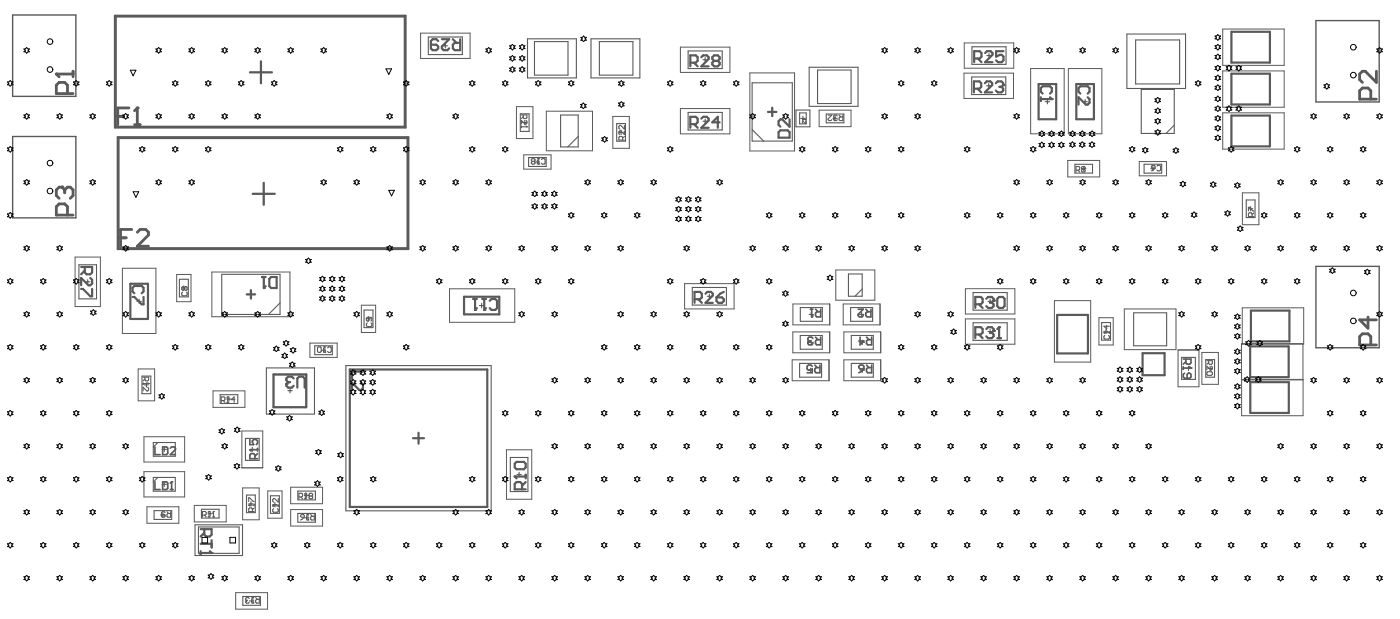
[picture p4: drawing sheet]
<svg xmlns="http://www.w3.org/2000/svg" width="424mm" height="187mm" viewBox="0 0 424 187" stroke-linecap="round" stroke-linejoin="round" font-family="sans-serif">
<g fill="none" stroke="#5a5a5a" stroke-width=".3">
<path d="M127.3 10h15v7.7h-15zM205.9 14.3h15v7.6h-15zM291.8 13h15v7.6h-15zM370 8.8h18.6v11h-18.6zM156.3 32.3h5v9.6h-5zM165.3 33.6h14v12h-14zM185.5 35.2h5v9.7h-5zM205.9 32.9h15v7.6h-15zM226.9 22.1h13.6v23.6h-13.6zM247.9 33.3h9.6v5h-9.6zM291.7 22.1h15v7.7h-15zM311.9 20.7h10.2v19.8h-10.2z"/>
<path d="M323.3 20.7h10.2v19.8h-10.2zM370 21.5h18.6v11h-18.6zM370 34.1h18.6v11h-18.6zM158.5 46.9h8.3v4.3h-8.3zM323.1 48.6h9.7v4.9h-9.7zM344.8 48.9h8.2v4.3h-8.2zM376 58.4h5v9.6h-5zM22.7 77.8h7.7v15h-7.7zM37 81.2h10.2v19.7h-10.2zM53.5 83.1h4.3v8.2h-4.3zM64.1 82.3h23.6v13.5h-23.6zM109.4 92.4h4.3v8.2h-4.3z"/>
<path d="M136 87.4h19.8v10.1h-19.8zM207.2 85.8h15v7.7h-15zM251.1 98.3h-11.1v-6.3h11.1v6.3M252.9 81.7h11.9v9.2h-11.9zM266.3 98.3h-11.1v-6.3h11.1v6.3M292.2 87.4h14.9v7.6h-14.9zM292.2 96.5h14.9v7.7h-14.9zM319.1 91h11v18.6h-11zM332.6 96.2h4.3v8.2h-4.3zM340.3 93.5h15.6v12.3h-15.6zM375.9 93.2h18.6v10.9h-18.6zM41.8 111.7h5v9.6h-5z"/>
<path d="M64.5 118.3h9.6v5h-9.6zM93.8 103.8h8.2v4.4h-8.2zM239.7 108.9h11.2v6.3h-11.2zM239.9 100.4h11.2v6.4h-11.2zM255.4 100.4h11.1v6.4h-11.1zM255.4 108.9h11.1v6.3h-11.1zM356.5 105.9h6.3v11.2h-6.3zM363.7 106.7h5v9.6h-5zM375.7 115h18.6M375.7 104h18.6l.1 21.8h-18.6zM375.8 114.8h18.6M43.6 132.2h12.3v7.6h-12.3z"/>
<path d="M73.2 130.4h6.3v11.2h-6.3zM153.3 136.1h7.6v15h-7.6zM43.6 142.7h12.3v7.7h-12.3zM44.5 153.4h9.6v5h-9.6zM58.8 152.9h9.7v5h-9.7zM73.4 147.7h5v9.6h-5zM81 148.6h4.4v8.2h-4.4zM88 147.4h9.6v5h-9.6zM88 154.2h9.6v5h-9.6zM71.3 179.4h9.7v4.9h-9.7z"/>
</g>
<g fill="none" stroke="#5a5a5a" stroke-width=".33">
<path d="M129.6 11.2h10.3v5.3h-10.3zM134.1 13.9h1.3M134.8 13.2v1.3M159.6 11.7h14.8v11.9h-14.8zM161.7 12.6h10.2v10.1h-10.2zM178.9 11.7h14.7v11.9h-14.7zM181.4 12.6h10.1v10.1h-10.1zM208.2 15.4h10.4v5.3h-10.4zM212.7 18.1h1.4M213.4 17.4v1.4M294.1 14.2h10.4v5.3h-10.4zM298.6 16.8h1.4"/>
<path d="M299.3 16.2v1.3M341 10.3h17.8v16.5h-17.8zM343.7 12.1h13.3v13.3h-13.3zM157.5 34.4h2.6v5.4h-2.6zM158.1 37.1h1.4M158.8 36.4v1.4M169.7 34.8h5.3v9.7h-5.3zM186.6 37.4h2.7v5.3h-2.7zM188 39.4v1.3M208.2 34h10.4v5.3h-10.4zM212.7 36.7h1.4M213.4 36v1.3"/>
<path d="M227.6 39.2l3.5 3.5M227.6 25.1h12.2v17.6h-12.2zM240.9 33.3h4.2v5.1h-4.2zM242 34.2h2v3.3h-2zM243 35.2v1.3M243.7 35.8h-1.4M244.9 20.3h14.8v11.9h-14.8zM247.4 21.2h10.2v10.1h-10.2zM250.1 34.5h5.3v2.7h-5.3zM252.1 35.8h1.3M252.7 35.2v1.3M294.1 23.3h10.3v5.3h-10.3z"/>
<path d="M298.6 26h1.3M299.2 25.3v1.3M316.3 30.8h1.4M317 30.1v1.3M327.7 30.8h1.4M328.4 30.1v1.3M345.4 27.1h10v13.3h-10zM355.4 37.9l-2.5 2.5M160 47.7h5.3v2.7h-5.3zM162 49h1.3M162.6 49v.7M162.6 48.4v.6"/>
<path d="M175 41.3l-3.2 3.2M187.3 40.1h1.3M325.3 49.7h5.3v2.7h-5.3zM327.3 51.1h1.3M328 50.4v1.3M346.2 49.7h5.4v2.7h-5.4zM348.2 51.1h1.4M348.9 51.1v.6M348.9 50.4v.7M377.2 60.5h2.6v5.3h-2.6zM377.8 63.2h1.4M378.5 62.5v1.3"/>
<path d="M23.9 80.1h5.3v10.3h-5.3zM25.9 85.3h1.3M26.5 84.6v1.3M41.4 91.2h.7M42.1 90.5v1.4M42.1 91.2h.7M54.3 84.5h2.7v5.3h-2.7zM55 87.2h1.3M55.6 86.5v1.3M67.1 83h17.7v12.2h-17.7zM84.8 91.7l-3.5 3.5M110.2 93.8h2.7v5.3h-2.7z"/>
<path d="M110.8 96.5h1.4M111.5 95.8v1.4M145.1 92.5h1.3M145.7 92.5v.7M145.8 91.8v.7M209.5 87h10.3v5.3h-10.3zM214 89.7h1.3M214.7 89v1.3M242.2 93.1h6.7v4.1h-6.7zM244.9 95.2h1.3M245.5 94.5v1.3M256.8 82.9h4.1v6.7h-4.1z"/>
<path d="M257.4 93.1h6.7v4.1h-6.7zM260.1 95.2h1.3M260.8 94.5v1.3M260.9 87.5l-2.1 2.1M294.5 97.7h10.3v5.3h-10.3zM294.5 88.5h10.3v5.4h-10.3zM299 91.2h1.3M299.6 90.5v1.4M299.6 99.7v1.3M333.4 97.6h2.7v5.3h-2.7zM334.7 99.6v1.3M343.1 94.7h10v9.9h-10z"/>
<path d="M43 113.8h2.6v5.3h-2.6zM43.3 114.1h1.7v.9l-.3 .3h-.6l-.2-.3v-.9M43.3 115.8v.6M43.3 116.1h1.7M43.6 116.5h1.4M43.9 114.7l-.6 .6M44.3 115.8v1.3M66.6 119.5h5.4v2.6h-5.4zM80.6 111.3h14.6v14h-14.6zM82.8 113.3h10v9.9h-10zM87.1 118.2h1.4M87.8 117.6v1.3"/>
<path d="M95.3 104.6h5.3v2.7h-5.3zM97.2 106h1.4M97.9 105.3v1.4M104.7 110.6h43.9v44h-43.9zM242 110h6.6v4.1h-6.6zM242.2 101.5h6.6v4.2h-6.6zM244.6 112.1h1.4M244.9 103.6h1.3M245.3 111.4v1.3M245.5 102.9v1.4M257.6 110h6.7v4.1h-6.7zM257.6 101.5h6.7v4.2h-6.7z"/>
<path d="M260.3 112.1h1.3M260.3 103.6h1.3M261 102.9v1.4M261 111.4v1.3M299 100.3h1.3M334 100.3h1.4M357.6 108.2h4.2v6.6h-4.2zM359 111.5h1.3M359.7 110.8v1.4M364.9 108.8h2.7v5.3h-2.7zM365.6 111.5h1.3M366.2 110.8v1.4"/>
<path d="M46.4 133.9h6.7v4.2h-6.7zM47.8 133.9l-1.4 1.4M49.1 136h1.3M49.7 135.3v1.4M68.6 120.8h1.4M69.3 120.1v1.3M74.3 132.7h4.1v6.6h-4.1zM75.7 136h1.3M76.4 135.3v1.4M154.4 138.4h5.4v10.4h-5.4zM46.4 144.5h6.7v4.1h-6.7zM46.6 154.5h5.4v2.7h-5.4z"/>
<path d="M47.8 144.5l-1.4 1.4M48.6 155.9h1.4M49.1 146.6h1.3M49.3 155.2v1.3M49.7 145.9v1.3M59 158.8h14.4v9.3h-14.4zM60.1 159.5h12.3v8h-12.3zM61 154.1h5.3v2.7h-5.3zM63 155.4h1.3M63.6 154.8v1.3M74.6 149.8h2.7v5.3h-2.7zM75.3 152.5h1.3"/>
<path d="M75.9 151.8v1.3M81.8 150h2.7v5.4h-2.7zM82.5 152.7h1.4M83.2 152v1.4M90.1 148.6h5.4v2.7h-5.4zM90.1 155.4h5.4v2.6h-5.4zM92.1 149.9h1.4M92.1 156.7h1.4M92.8 149.3v1.3M92.8 156v1.4M156.4 143.6h1.4M157.1 142.9v1.4"/>
<path d="M73.5 180.5h5.3v2.7h-5.3zM75.5 181.8h1.3M76.2 181.2v1.3"/>
</g>
<path d="M35 5h87.5v33.4h-87.5zM79 18.6v6.6M75.6 21.9h6.7M232.4 33.9h2.6M233.7 32.6v2.5M35.8 41.8h87.6v33.3h-87.6zM76.5 58.7h6.6M79.8 55.3v6.7M74.7 89.1h2.5M75.9 87.8v2.6" fill="none" stroke="#5a5a5a" stroke-width=".69"/>
<g fill="none" stroke="#5a5a5a" stroke-width=".66">
<path d="M34.8 4.8h87.9v33.8h-87.9zM372.7 9.6h11.6v9.3h-11.6zM314.3 25.4h5.3v10.7h-5.3zM325.7 25.4h5.4v10.7h-5.4zM372.7 22.3h11.6v9.3h-11.6zM372.7 35h11.6v9.3h-11.6zM35.6 41.5h88v33.9h-88zM39.4 85.9h5.4v10.6h-5.4zM140.4 89.8h10.7v5.3h-10.7zM319.9 95.3h9.3v11.7h-9.3zM378.6 94h11.6v9.3h-11.6zM105.9 111.8h41.6v41.6h-41.6z"/>
<path d="M345.8 106.9h6.6v6.6h-6.6zM378.3 104.8h11.7v9.3h-11.7zM378.4 115.7h11.6v9.3h-11.6zM125 132.6h3.3M126.7 131v3.3"/>
</g>
<circle cx="45" cy="116.1" r=".17" fill="#5a5a5a"/>
<path d="M44.7 115.8l.3 .3M44.7 117.2l.3 .3v.5l-.3 .3h-.3l-1.1-1.1v1.1" fill="none" stroke="#5a5a5a" stroke-width=".33"/>
<path d="M358.1 108.7h2.3v1.1l-.4 .4h-.7l-.4-.4v-1.1M358.1 111v.8M358.1 111.4h2.3M358.9 109.4l-.8 .8" fill="none" stroke="#5a5a5a" stroke-width=".5"/>
<circle cx="360.4" cy="111.4" r=".25" fill="#5a5a5a"/>
<path d="M358.5 112.9l-.4 .4v.8l.4 .4h1.5l.4-.4v-.8l-.4-.4h-.4l-.3 .4v1.2M360 111l.4 .4" fill="none" stroke="#5a5a5a" stroke-width=".5"/>
<path d="M252.3 35.9l.3 .6h.5l.3-.3M253.9 34.8l.6 .6M255.1 34.8v1.7h-.9l-.3-.3v-.5l.3-.3h.9M348.5 50.3l.2-.3h.6l.3 .3v.6h-.9zM349.6 50.9l-1.1 .8M350.1 50.3l.3-.3h.6l.2 .3v1.1l-.2 .3h-.6l-.3-.3" fill="none" stroke="#5a5a5a" stroke-width=".33"/>
<path d="M235.6 40l.6-.6h2.2l.6 .6v1.7h-3.4zM239 36.1v2.2l-2.3-2.2h-.5l-.6 .6v1.1l.6 .5M210.2 90.5h1.6l.6-.5v-1.1l-.6-.6h-1.6v3.4M211.3 90.5l1.1 1.2M213.5 88.9l.6-.6h1.1l.5 .6v.5l-2.2 2.3h2.2M216.8 90h1.7l.6 .5v.6l-.6 .6h-1.1l-.6-.6zM219.1 88.3l-1.2 .6-1.1 1.1" fill="none" stroke="#5a5a5a" stroke-width=".66"/>
<path d="M242.8 36.2h.1M242.8 36.2h1M242.8 36.2l.2 .1M243.8 36.7v.6l-.8-.6h-.2v.6M243.8 36v.3" fill="none" stroke="#5a5a5a" stroke-width=".3"/>
<circle cx="252.3" cy="35.9" r=".17" fill="#5a5a5a"/>
<path d="M250.6 34.8h1.1l-1.1 1.1v.3l.3 .3h.5l.3-.3M252.6 35.7l-.3 .2M252.6 35.7h.2M253.4 35.1l-.3-.3h-.5l-.3 .3 .3 .6M111.2 97.7l-.3 .3v.5l.3 .3h1.1l.2-.3v-.5l-.2-.3M111.7 96v.9l-.3 .3-.5-.3v-.6l.3-.3h1.1l.2 .3v.6l-.2 .3" fill="none" stroke="#5a5a5a" stroke-width=".33"/>
<path d="M36.5 72h1.7M39.9 69.4h-3.4v5.1M41.6 70.3l.8-.9h1.7l.8 .9v.8l-3.3 3.4h3.3" fill="none" stroke="#5a5a5a" stroke-width=".84"/>
<path d="M146 90.5h1.1M146.5 90.5v3.3M148.2 91l.6-.5h1.1l.5 .5v2.2l-.5 .6h-1.1l-.6-.6" fill="none" stroke="#5a5a5a" stroke-width=".66"/>
<circle cx="146.5" cy="93.8" r=".33" fill="#5a5a5a"/>
<path d="M143.2 90.5h1.1M143.8 90.5v3.3M147.1 93.2l-.6 .6" fill="none" stroke="#5a5a5a" stroke-width=".66"/>
<circle cx="143.8" cy="93.8" r=".33" fill="#5a5a5a"/>
<path d="M144.3 93.2l-.5 .6" fill="none" stroke="#5a5a5a" stroke-width=".66"/>
<path d="M90.5 150.4h.8l.3-.3v-.5l-.3-.3h-.8v1.6M91 150.4l.6 .5M92.1 150.9h.6M92.4 149.3v1.6" fill="none" stroke="#5a5a5a" stroke-width=".33"/>
<circle cx="92.4" cy="149.3" r=".17" fill="#5a5a5a"/>
<path d="M92.4 149.3l-.3 .3M92.9 155.7h.6M93.2 155.7v1.7M93.8 150.1l-.3-.3 .3-.5h.5l.3 .3-.3 .5M93.8 150.1l-.3 .3 .3 .5h.5l.3-.2-.3-.6M93.8 150.1h.5M94 155.7l.6 .6M95.1 155.7v1.7h-.8l-.3-.3v-.6l.3-.2h.8" fill="none" stroke="#5a5a5a" stroke-width=".33"/>
<circle cx="93.2" cy="157.4" r=".17" fill="#5a5a5a"/>
<path d="M91 156l.2-.3h.6l.3 .3v.5h-.9zM92.1 156.5l-1.1 .9M93.5 157.1l-.3 .3" fill="none" stroke="#5a5a5a" stroke-width=".33"/>
<path d="M294.7 26.8h1.7l.5-.5v-1.1l-.5-.6h-1.7v3.4M295.8 26.8l1.1 1.2M298.1 25.2l.5-.6h1.1l.6 .6v.5l-2.2 2.3h2.2M301.4 25.2l.5-.6h1.1l.6 .6v.5M109.3 115.8l.6 .6v1.1l-.6 .5h-.6l-2.2-2.2v2.2M109.9 112.5h-3.4v2.2" fill="none" stroke="#5a5a5a" stroke-width=".66"/>
<circle cx="303.6" cy="25.7" r=".33" fill="#5a5a5a"/>
<path d="M302.5 26.3h.5M303 26.3l.6 .5v.6l-.6 .6h-1.1l-.5-.6M303.6 25.7l-.6 .6M24.6 80.8h3.3v1.7l-.6 .5h-1.1l-.5-.5v-1.7M24.6 87.4h.5l2.2 2.3h.6v-2.3M25.7 81.9l-1.1 1.1M27.3 84.1l.6 .6v1.1l-.6 .5h-.5l-2.2-2.2v2.2" fill="none" stroke="#5a5a5a" stroke-width=".66"/>
<path d="M82.5 153.1h1.7M82.8 153.9l-.3 .3v.5l.3 .3h1.1l.3-.3v-.5l-.3-.3M84.2 152.8v.6" fill="none" stroke="#5a5a5a" stroke-width=".33"/>
<circle cx="82.5" cy="153.1" r=".17" fill="#5a5a5a"/>
<path d="M82.5 153.1l.3 .3M84.2 150.9v1.1l-1.1-1.1h-.3l-.3 .2v.6l.3 .3" fill="none" stroke="#5a5a5a" stroke-width=".33"/>
<path d="M60.7 160.1h3.3v1.7l-.5 .6h-1.1l-.6-.6v-1.7M60.7 164.6h3.3M60.7 166.8v1.1M60.7 167.3h3.3M61.8 161.2l-1.1 1.2M64 163.5v2.2" fill="none" stroke="#5a5a5a" stroke-width=".66"/>
<circle cx="64" cy="167.3" r=".33" fill="#5a5a5a"/>
<path d="M63.5 166.8l.5 .5" fill="none" stroke="#5a5a5a" stroke-width=".66"/>
<path d="M61.3 155.9h.8l.3-.3v-.5l-.3-.3h-.8v1.6M61.8 155.9l.6 .5M63 156.4h.5M63.2 154.8v1.6" fill="none" stroke="#5a5a5a" stroke-width=".33"/>
<circle cx="63.2" cy="154.8" r=".17" fill="#5a5a5a"/>
<path d="M63.2 154.8l-.2 .3M64.3 156.4h.6M64.6 154.8v1.6" fill="none" stroke="#5a5a5a" stroke-width=".33"/>
<circle cx="64.6" cy="154.8" r=".17" fill="#5a5a5a"/>
<path d="M334.1 100.7h1.7M334.4 101.5l-.3 .3v.5l.3 .3h1.1l.3-.3v-.5l-.3-.3M335.8 100.4v.5M64.6 154.8l-.3 .3" fill="none" stroke="#5a5a5a" stroke-width=".33"/>
<circle cx="334.1" cy="100.7" r=".17" fill="#5a5a5a"/>
<path d="M334.9 98.5v1.1l-.8-.9h1.7M334.1 100.7l.3 .2M365.2 109.2h1.7v.8l-.3 .3h-.5l-.3-.3v-.8M365.2 112.8l.3-.3h1.1l.3 .3v.5l-.3 .3h-1.1l-.3-.3zM365.8 109.7l-.6 .6M366.6 110.8l.3 .3v.6l-.3 .2h-.3l-1.1-1.1v1.1" fill="none" stroke="#5a5a5a" stroke-width=".33"/>
<path d="M315 29.4v1.1M315 30h3.3M315.5 28.3l-.5-.5v-1.1l.5-.6h2.3l.5 .6v1.1l-.5 .5M326.9 28.3l-.5-.5v-1.1l.5-.6h2.3l.5 .6v1.1l-.5 .5M329.2 29.4l.5 .6v1.1l-.5 .6h-.6l-2.2-2.3v2.3" fill="none" stroke="#5a5a5a" stroke-width=".66"/>
<circle cx="318.3" cy="30" r=".33" fill="#5a5a5a"/>
<path d="M294.8 17.7h1.7l.5-.5v-1.2l-.5-.5h-1.7v3.3M295.9 17.7l1.1 1.1M298.1 16l.6-.5h1.1l.6 .5v.6l-2.3 2.2h2.3M303.7 15.5h-2.2v1.7l1.1-.6h.5l.6 .6v1.1l-.6 .5h-1.1l-.5-.5M317.8 29.4l.5 .6M295.2 92.1h1.6l.6-.6v-1.1l-.6-.5h-1.6v3.3M296.3 92.1l1.1 1.1M298.5 90.4l.5-.5h1.1l.6 .5v.6" fill="none" stroke="#5a5a5a" stroke-width=".66"/>
<path d="M325.6 51.5h.9l.2-.3v-.5l-.2-.3h-.9v1.6M326.2 51.5l.5 .5M327.6 51.2l-.3-.3 .3-.5h.5l.3 .3-.3 .5M327.6 51.2l-.3 .3 .3 .5h.5l.3-.2-.3-.6M327.6 51.2h.5M377.8 63.8v-1.1h.3l1.1 1.1h.3M378.9 65.5v-.8l-.2-.3h-.6l-.3 .3v.8h1.7M379.5 64.4l-.6 .6" fill="none" stroke="#5a5a5a" stroke-width=".33"/>
<circle cx="300.7" cy="91" r=".33" fill="#5a5a5a"/>
<path d="M298.5 99.6l.5-.6h1.1l.6 .6v.5M299.6 91.5h.5M300.1 91.5l.6 .6v.5l-.6 .6h-1.1l-.5-.6M300.7 91l-.6 .5M301.8 90.4l.6-.5h1.1l.5 .5v2.2l-.5 .6h-1.1l-.6-.6zM295.2 101.2h1.6l.6-.5v-1.1l-.6-.6h-1.6v3.3M296.3 101.2l1.1 1.1" fill="none" stroke="#5a5a5a" stroke-width=".66"/>
<circle cx="300.7" cy="100.1" r=".33" fill="#5a5a5a"/>
<path d="M302.4 99v3.3M299.6 100.7h.5M300.1 100.7l.6 .5v.6l-.6 .5h-1.1l-.5-.5M300.7 100.1l-.6 .6M301.8 102.3h1.1" fill="none" stroke="#5a5a5a" stroke-width=".66"/>
<circle cx="302.4" cy="99" r=".33" fill="#5a5a5a"/>
<path d="M302.4 99l-.6 .6M155.8 144.2h3.3M158 148.1v-1.7l-.6-.5h-1.1l-.5 .5v1.7h3.3M159.1 145.9l-1.1 1.1M159.1 143.7v1.1" fill="none" stroke="#5a5a5a" stroke-width=".66"/>
<circle cx="155.8" cy="144.2" r=".33" fill="#5a5a5a"/>
<path d="M155.8 144.2l.5 .6M155.8 140.3l.5-.5h2.2l.6 .5v1.1l-.6 .6h-2.2l-.5-.6z" fill="none" stroke="#5a5a5a" stroke-width=".66"/>
<path d="M98 105h.6M98.3 105v1.6M99.1 105.3l.3-.3h.6l.2 .3v1.1l-.2 .2h-.6l-.3-.2" fill="none" stroke="#5a5a5a" stroke-width=".33"/>
<circle cx="98.3" cy="106.6" r=".17" fill="#5a5a5a"/>
<path d="M96.1 105.3l.3-.3h.5l.3 .3v1.1l-.3 .2h-.5l-.3-.2zM98.6 106.4l-.3 .2" fill="none" stroke="#5a5a5a" stroke-width=".33"/>
<path d="M132.6 12.4l-.5-.5h-1.2l-.5 .5v2.2l.5 .6h1.2l.5-.6v-.5l-.5-.6h-1.7M133.7 11.9h2.2l-2.2 2.2v.5l.6 .6h1.1l.5-.6M137 11.9l1.2 1.1M139.3 11.9v3.3h-1.7l-.6-.6v-1.1l.6-.5h1.7" fill="none" stroke="#5a5a5a" stroke-width=".66"/>
<g fill="none" stroke="#5a5a5a" stroke-width=".5">
<path d="M245.3 93.6h.7M245.6 93.6v2.3M246.8 93.6l.8 .8M248.4 93.6v2.3h-1.2l-.4-.4v-.8l.4-.3h1.2M259.7 93.6h1.6l-1.6 1.5v.4l.4 .4h.8l.4-.4M262 93.6l.8 .8M263.6 93.6v2.3h-1.2l-.4-.4v-.8l.4-.3h1.2M245.8 110.9l-.4-.4h-.8l-.3 .4v.7l.3 .4 1.2-.4v1.2h-1.5M246.6 110.5l.8 .8M248.1 110.5v2.3h-1.1l-.4-.4v-.8l.4-.3h1.1M259.9 110.9l.4-.4h.8l.4 .4v.7h-1.2l-.4-.3zM261.5 111.6l-.8 .8-.8 .4"/>
<path d="M262.2 110.5l.8 .8M263.8 110.5v2.3h-1.2l-.4-.4v-.8l.4-.3h1.2"/>
</g>
<circle cx="245.6" cy="95.9" r=".25" fill="#5a5a5a"/>
<path d="M246 95.5l-.4 .4M244.5 103.6v.4l.4 .4h.7l.4-.4M246.8 102l.8 .8M248.3 102v2.4h-1.1l-.4-.4v-.8l.4-.4h1.1" fill="none" stroke="#5a5a5a" stroke-width=".5"/>
<circle cx="244.5" cy="103.6" r=".25" fill="#5a5a5a"/>
<path d="M244.9 103.2l-.4 .4M244.9 103.2h.3M246 102.4l-.4-.4h-.7l-.4 .4v.4l.4 .4M260.3 102v2.4l1.2-1.2h-1.6M262.2 102l.8 .8M263.8 102v2.4h-1.2l-.4-.4v-.8l.4-.4h1.2" fill="none" stroke="#5a5a5a" stroke-width=".5"/>
<path d="M162.7 48h.6M163 48v1.7M163.9 48.3l.2-.3h.6l.3 .3v1.1l-.3 .3h-.6l-.2-.3" fill="none" stroke="#5a5a5a" stroke-width=".33"/>
<circle cx="163" cy="49.7" r=".17" fill="#5a5a5a"/>
<path d="M157.8 34.8h1.7v.8l-.3 .3h-.6l-.3-.3v-.8M157.8 38.1v.6M157.8 38.4h1.7M158.3 35.3l-.5 .6M159.2 36.4l.3 .3v.6l-.3 .2h-.3l-1.1-1.1v1.1M161.1 48.8l-.3 .3 .3 .6h.5l.3-.3-.3-.6M161.1 48.8l-.3-.2 .3-.6h.5l.3 .3-.3 .5M161.1 48.8h.5M163.3 49.4l-.3 .3" fill="none" stroke="#5a5a5a" stroke-width=".33"/>
<circle cx="159.5" cy="38.4" r=".17" fill="#5a5a5a"/>
<path d="M159.2 38.1l.3 .3" fill="none" stroke="#5a5a5a" stroke-width=".33"/>
<path d="M208.9 19h1.7l.5-.6v-1.1l-.5-.5h-1.7v3.3M210 19l1.1 1.1M212.2 17.3l.6-.5h1.1l.6 .5v.6l-2.3 2.2h2.3M216.1 18.4l-.5-.5v-.6l.5-.5h1.1l.6 .5v.6l-.6 .5M216.1 18.4l-.5 .6v.5l.5 .6h1.1l.6-.6v-.5l-.6-.6M216.1 18.4h1.1" fill="none" stroke="#5a5a5a" stroke-width=".66"/>
<path d="M75.6 136.1h2.3M77.2 138.8v-1.1l-.4-.4h-.8l-.4 .4v1.1h2.3M77.9 137.3l-.7 .7M77.9 135.7v.8" fill="none" stroke="#5a5a5a" stroke-width=".5"/>
<circle cx="75.6" cy="136.1" r=".25" fill="#5a5a5a"/>
<path d="M75.6 136.1l.4 .4M75.6 133v1.6h1.2l-.4-.8v-.4l.4-.4h.7l.4 .4v.8l-.4 .4" fill="none" stroke="#5a5a5a" stroke-width=".5"/>
<path d="M67 121.2h.8l.3-.3v-.5l-.3-.3h-.8v1.7M67.5 121.2l.6 .6M68.6 121.8h.6M68.9 120.1v1.7" fill="none" stroke="#5a5a5a" stroke-width=".33"/>
<circle cx="68.9" cy="120.1" r=".17" fill="#5a5a5a"/>
<path d="M68.9 120.1l-.3 .3M71.1 120.9h-1.1l.8-.8v1.7M76.3 180.9h.5M76.5 180.9v1.6M77.4 180.9l.5 .5M78.5 180.9v1.6h-.9l-.2-.3v-.5l.2-.3h.9" fill="none" stroke="#5a5a5a" stroke-width=".33"/>
<circle cx="76.5" cy="182.5" r=".17" fill="#5a5a5a"/>
<path d="M74.3 182l.3 .5h.6l.2-.3M76.8 182.2l-.3 .3" fill="none" stroke="#5a5a5a" stroke-width=".33"/>
<circle cx="74.3" cy="182" r=".17" fill="#5a5a5a"/>
<path d="M75.3 152.9h1.6M76.4 154.8v-.8l-.3-.3h-.6l-.2 .3v.8h1.6M76.9 153.7l-.5 .6M76.9 152.6v.5M74.6 181.7l-.3 .3M74.6 181.7h.3M75.4 181.1l-.2-.2h-.6l-.3 .2 .3 .6" fill="none" stroke="#5a5a5a" stroke-width=".33"/>
<circle cx="75.3" cy="152.9" r=".17" fill="#5a5a5a"/>
<path d="M50 155.1l-.3-.2h-.6l-.2 .2v1.1l.2 .3h.6l.3-.5-.3-.3h-.8M50.5 154.9l.6 .5M51.6 154.9v1.6h-.8l-.3-.3v-.5l.3-.3h.8M75.3 152.9l.2 .2M75.3 151.8v-1.1h.2l1.2 1.1h.2" fill="none" stroke="#5a5a5a" stroke-width=".33"/>
<path d="M46.9 145.8v2.3h1.5M49.2 145.8h1.2l.4 .4v1.6l-.4 .3h-1.2zM51.6 148.1h.7M51.9 145.8v2.3" fill="none" stroke="#5a5a5a" stroke-width=".5"/>
<circle cx="51.9" cy="145.8" r=".25" fill="#5a5a5a"/>
<path d="M46.9 135.2v2.4h1.5M49.2 135.2h1.2l.4 .4v1.6l-.4 .4h-1.2zM51.6 135.6l.3-.4h.8l.4 .4v.4l-1.5 1.6h1.5M51.9 145.8l-.3 .4" fill="none" stroke="#5a5a5a" stroke-width=".5"/>
<path d="M35.6 35.2h1.7M39 32.7h-3.4v5M40.7 37.7h1.7M41.6 32.7v5" fill="none" stroke="#5a5a5a" stroke-width=".84"/>
<circle cx="41.6" cy="32.7" r=".42" fill="#5a5a5a"/>
<path d="M41.6 32.7l-.9 .8" fill="none" stroke="#5a5a5a" stroke-width=".84"/>
<path d="M40.1 89.9h.6l2.2 2.2h.5v-2.2M40.7 88.8l-.6-.6v-1.1l.6-.6h2.2l.5 .6v1.1l-.5 .6M79.3 83.8h1.1M79.8 83.8v3.4M81.5 84.4l.6-.6h1.6v3.4h-1.6l-.6-.6z" fill="none" stroke="#5a5a5a" stroke-width=".66"/>
<path d="M55.3 88.4l-.3 .3v.5l.3 .3h1.1l.3-.3v-.5l-.3-.3M55.8 87l-.3-.3-.5 .3v.6l.3 .2 .5-.2M55.8 87l.3-.3 .6 .3v.6l-.3 .2-.6-.2M55.8 87v.6" fill="none" stroke="#5a5a5a" stroke-width=".33"/>
<circle cx="79.8" cy="87.2" r=".33" fill="#5a5a5a"/>
<path d="M80.4 86.6l-.6 .6M86.7 116.2v.6l.5 .5h1.1l.6-.5M90 117.3v-2.8l.5-.5h1.1l.6 .5v2.8" fill="none" stroke="#5a5a5a" stroke-width=".66"/>
<path d="M189 38v1.1l-1.1-1.1-.6 .2v.6l.3 .3M189 39.6v1.1l-1.1-1.1-.6 .3v.6l.3 .2M188.4 42.4v-.8l-.3-.3h-.5l-.3 .3v.8h1.7M189 41.3l-.6 .5" fill="none" stroke="#5a5a5a" stroke-width=".33"/>
<circle cx="86.7" cy="116.2" r=".33" fill="#5a5a5a"/>
<path d="M208.9 37.6h1.7l.5-.6v-1.1l-.5-.5h-1.7v3.3M210 37.6l1.1 1.1M212.2 35.9l.6-.5h1.1l.6 .5v.6l-2.3 2.2h2.3M217.8 37h-2.2l1.6-1.6v3.3M87.2 115.6l-.5 .6M87.2 115.6h.6M88.9 114.5l-.6-.5h-1.1l-.5 .5v.6l.5 .5" fill="none" stroke="#5a5a5a" stroke-width=".66"/>
<path d="M3.8 4.5h19.2v24.7h-19.2zM398.2 6.2h19.2v24.7h-19.2zM3.8 41.3h19.2v24.6h-19.2zM398.2 80.6h19.2v24.6h-19.2z" fill="none" stroke="#5a5a5a" stroke-width=".42"/>
<path d="M17 22.4h5.1M20.4 28.3v-2.5l-.8-.9h-1.7l-.9 .9v2.5h5.1M22.1 21.6v1.7" fill="none" stroke="#5a5a5a" stroke-width=".84"/>
<circle cx="17" cy="22.4" r=".42" fill="#5a5a5a"/>
<path d="M17 22.4l.9 .9M18.7 56.6h-.8l-.9 .9v1.7l.9 .8M20.4 65.1v-2.5l-.8-.9h-1.7l-.9 .9v2.5h5.1" fill="none" stroke="#5a5a5a" stroke-width=".84"/>
<circle cx="18.7" cy="56.6" r=".42" fill="#5a5a5a"/>
<path d="M414.9 30v-2.5l-.9-.9h-1.7l-.8 .9v2.5h5M416.5 21.6v3.3l-3.3-3.3h-.9l-.8 .8v1.7l.8 .8M18.7 56.6l.9 .9M19.6 57.5v.8M19.6 57.5l.8-.9h.9l.8 .9v1.7l-.8 .8M414 95.9v3.4l-2.5-2.5h5M414.9 104.4v-2.5l-.9-.9h-1.7l-.8 .9v2.5h5" fill="none" stroke="#5a5a5a" stroke-width=".84"/>
<path d="M82.8 113.3h9.9v9.9h-9.9z" fill="none" stroke="#5a5a5a" stroke-width=".69"/>
<g fill="none" stroke="#000" stroke-width=".3">
<path d="M7.2 14.8h.5l.4-.4 .4 .4h.4l-.4 .4 .4 .5h-.4l-.4 .4-.4-.4h-.5l.5-.5zM47.2 14.8h.4l.4-.4 .4 .4h.5l-.5 .4 .5 .5h-.5l-.4 .4-.4-.4h-.4l.4-.5zM57.2 14.8h.4l.4-.4 .4 .4h.5l-.5 .4 .5 .5h-.5l-.4 .4-.4-.4h-.4l.4-.5zM67.2 14.8h.4l.4-.4 .4 .4h.4l-.4 .4 .4 .5h-.4l-.4 .4-.4-.4h-.4l.4-.5zM77.1 14.8h.5l.4-.4 .4 .4h.4l-.4 .4 .4 .5h-.4l-.4 .4-.4-.4h-.5l.5-.5zM87.1 14.8h.4l.5-.4 .4 .4h.4l-.4 .4 .4 .5h-.4l-.4 .4-.5-.4h-.4l.4-.5zM97.1 14.8h.4l.5-.4 .4 .4h.4l-.4 .4 .4 .5h-.4l-.4 .4-.5-.4h-.4l.4-.5zM147 14.8h.5l.4-.4 .4 .4h.4l-.4 .4 .4 .5h-.4l-.4 .4-.4-.4h-.5l.5-.5zM154.2 13.9h.4l.5-.5 .4 .5h.4l-.4 .4 .4 .4h-.4l-.4 .4-.5-.4h-.4l.4-.4zM154.2 17.2h.4l.5-.4 .4 .4h.4l-.4 .5 .4 .4h-.4l-.4 .4-.5-.4h-.4l.4-.4zM157.2 17.2h.4l.4-.4 .4 .4h.5l-.5 .5 .5 .4h-.5l-.4 .4-.4-.4h-.4l.4-.4zM157.2 13.9h.4l.4-.5 .4 .5h.5l-.5 .4 .5 .4h-.5l-.4 .4-.4-.4h-.4l.4-.4z"/>
<path d="M175.8 11.3h.4l.4-.4 .4 .4h.5l-.5 .4 .5 .5h-.5l-.4 .4-.4-.4h-.4l.4-.5zM266.9 14.8h.4l.4-.4 .4 .4h.5l-.5 .4 .5 .5h-.5l-.4 .4-.4-.4h-.4l.4-.5zM276.9 14.8h.4l.4-.4 .4 .4h.5l-.5 .4 .5 .5h-.5l-.4 .4-.4-.4h-.4l.4-.5zM286.9 14.8h.4l.4-.4 .4 .4h.4l-.4 .4 .4 .5h-.4l-.4 .4-.4-.4h-.4l.4-.5zM306.8 14.8h.4l.5-.4 .4 .4h.4l-.4 .4 .4 .5h-.4l-.4 .4-.5-.4h-.4l.4-.5zM316.8 14.8h.4l.5-.4 .4 .4h.4l-.4 .4 .4 .5h-.4l-.4 .4-.5-.4h-.4l.4-.5zM326.8 14.8h.4l.4-.4 .5 .4h.4l-.4 .4 .4 .5h-.4l-.5 .4-.4-.4h-.4l.4-.5zM336.8 14.8h.4l.4-.4 .4 .4h.5l-.5 .4 .5 .5h-.5l-.4 .4-.4-.4h-.4l.4-.5zM367.7 10.9h.4l.5-.4 .4 .4h.4l-.4 .4 .4 .4h-.4l-.4 .5-.5-.5h-.4l.4-.4zM367.7 16.8h.4l.5-.4 .4 .4h.4l-.4 .4 .4 .5h-.4l-.4 .4-.5-.4h-.4l.4-.5zM367.7 13.9h.4l.5-.5 .4 .5h.4l-.4 .4 .4 .4h-.4l-.4 .4-.5-.4h-.4l.4-.4zM416.7 14.8h.4l.4-.4 .4 .4h.5l-.5 .4 .5 .5h-.5l-.4 .4-.4-.4h-.4l.4-.5z"/>
<path d="M2.2 24.8h.5l.4-.4 .4 .4h.4l-.4 .4 .4 .5h-.4l-.4 .4-.4-.4h-.5l.5-.5zM7.2 34.8h.5l.4-.4 .4 .4h.4l-.4 .4 .4 .4h-.4l-.4 .5-.4-.5h-.5l.5-.4zM17.2 34.8h.4l.5-.4 .4 .4h.4l-.4 .4 .4 .4h-.4l-.4 .5-.5-.5h-.4l.4-.4zM22.2 24.8h.4l.5-.4 .4 .4h.4l-.4 .4 .4 .5h-.4l-.4 .4-.5-.4h-.4l.4-.5zM27.2 34.8h.4l.5-.4 .4 .4h.4l-.4 .4 .4 .4h-.4l-.4 .5-.5-.5h-.4l.4-.4zM32.2 24.8h.4l.4-.4 .5 .4h.4l-.4 .4 .4 .5h-.4l-.5 .4-.4-.4h-.4l.4-.5zM37.2 34.8h.4l.4-.4 .5 .4h.4l-.4 .4 .4 .4h-.4l-.5 .5-.4-.5h-.4l.4-.4zM39.4 21.3h1.7l-.8 1.6zM47.2 34.8h.4l.4-.4 .4 .4h.5l-.5 .4 .5 .4h-.5l-.4 .5-.4-.5h-.4l.4-.4zM52.2 24.8h.4l.4-.4 .4 .4h.5l-.5 .4 .5 .5h-.5l-.4 .4-.4-.4h-.4l.4-.5zM57.2 34.8h.4l.4-.4 .4 .4h.5l-.5 .4 .5 .4h-.5l-.4 .5-.4-.5h-.4l.4-.4zM62.2 24.8h.4l.4-.4 .4 .4h.5l-.5 .4 .5 .5h-.5l-.4 .4-.4-.4h-.4l.4-.5z"/>
<path d="M67.2 34.8h.4l.4-.4 .4 .4h.4l-.4 .4 .4 .4h-.4l-.4 .5-.4-.5h-.4l.4-.4zM72.1 24.8h.5l.4-.4 .4 .4h.4l-.4 .4 .4 .5h-.4l-.4 .4-.4-.4h-.5l.5-.5zM77.1 34.8h.5l.4-.4 .4 .4h.4l-.4 .4 .4 .4h-.4l-.4 .5-.4-.5h-.5l.5-.4zM82.1 24.8h.5l.4-.4 .4 .4h.4l-.4 .4 .4 .5h-.4l-.4 .4-.4-.4h-.5l.5-.5zM116.8 20.8h1.7l-.8 1.7zM117.1 34.8h.4l.4-.4 .5 .4h.4l-.4 .4 .4 .4h-.4l-.5 .5-.4-.5h-.4l.4-.4zM122.1 24.8h.4l.4-.4 .4 .4h.5l-.5 .4 .5 .5h-.5l-.4 .4-.4-.4h-.4l.4-.5zM137.1 34.8h.4l.4-.4 .4 .4h.4l-.4 .4 .4 .4h-.4l-.4 .5-.4-.5h-.4l.4-.4zM142 24.8h.5l.4-.4 .4 .4h.4l-.4 .4 .4 .5h-.4l-.4 .4-.4-.4h-.5l.5-.5zM152 24.8h.5l.4-.4 .4 .4h.4l-.4 .4 .4 .5h-.4l-.4 .4-.4-.4h-.5l.5-.5zM154.2 20.6h.4l.5-.4 .4 .4h.4l-.4 .4 .4 .5h-.4l-.4 .4-.5-.4h-.4l.4-.5zM157.2 20.6h.4l.4-.4 .4 .4h.5l-.5 .4 .5 .5h-.5l-.4 .4-.4-.4h-.4l.4-.5z"/>
<path d="M162 24.8h.4l.5-.4 .4 .4h.4l-.4 .4 .4 .5h-.4l-.4 .4-.5-.4h-.4l.4-.5zM172 24.8h.4l.5-.4 .4 .4h.4l-.4 .4 .4 .5h-.4l-.4 .4-.5-.4h-.4l.4-.5zM175.7 31.6h.4l.4-.4 .5 .4h.4l-.4 .4 .4 .4h-.4l-.5 .5-.4-.5h-.4l.4-.4zM187.2 24.8h.4l.4-.4 .5 .4h.4l-.4 .5 .4 .4h-.4l-.5 .4-.4-.4h-.4l.4-.4zM187.2 31.2h.4l.4-.4 .5 .4h.4l-.4 .4 .4 .4h-.4l-.5 .5-.4-.5h-.4l.4-.4zM202 24.8h.4l.4-.4 .4 .4h.5l-.5 .4 .5 .5h-.5l-.4 .4-.4-.4h-.4l.4-.5zM212 24.8h.4l.4-.4 .4 .4h.4l-.4 .4 .4 .5h-.4l-.4 .4-.4-.4h-.4l.4-.5zM221.9 24.8h.5l.4-.4 .4 .4h.4l-.4 .4 .4 .5h-.4l-.4 .4-.4-.4h-.5l.5-.5zM226.9 34.8h.5l.4-.4 .4 .4h.4l-.4 .4 .4 .4h-.4l-.4 .5-.4-.5h-.5l.5-.4zM236.9 34.8h.4l.5-.4 .4 .4h.4l-.4 .4 .4 .4h-.4l-.4 .5-.5-.5h-.4l.4-.4zM266.9 34.8h.4l.4-.4 .4 .4h.5l-.5 .4 .5 .4h-.5l-.4 .5-.4-.5h-.4l.4-.4zM271.9 24.8h.4l.4-.4 .4 .4h.5l-.5 .4 .5 .5h-.5l-.4 .4-.4-.4h-.4l.4-.5z"/>
<path d="M276.9 34.8h.4l.4-.4 .4 .4h.5l-.5 .4 .5 .4h-.5l-.4 .5-.4-.5h-.4l.4-.4zM281.9 24.8h.4l.4-.4 .4 .4h.4l-.4 .4 .4 .5h-.4l-.4 .4-.4-.4h-.4l.4-.5zM306.8 34.8h.4l.5-.4 .4 .4h.4l-.4 .4 .4 .4h-.4l-.4 .5-.5-.5h-.4l.4-.4zM349.5 36.3h.5l.4-.5 .4 .5h.4l-.4 .4 .4 .4h-.4l-.4 .4-.4-.4h-.5l.5-.4zM349.5 39.6h.5l.4-.4 .4 .4h.4l-.4 .5 .4 .4h-.4l-.4 .4-.4-.4h-.5l.5-.4zM349.5 29.9h.5l.4-.4 .4 .4h.4l-.4 .4 .4 .5h-.4l-.4 .4-.4-.4h-.5l.5-.5zM349.5 33.1h.5l.4-.4 .4 .4h.4l-.4 .4 .4 .5h-.4l-.4 .4-.4-.4h-.5l.5-.5zM361.7 24.8h.5l.4-.4 .4 .4h.4l-.4 .4 .4 .5h-.4l-.4 .4-.4-.4h-.5l.5-.5zM367.7 35.4h.4l.5-.4 .4 .4h.4l-.4 .4 .4 .5h-.4l-.4 .4-.5-.4h-.4l.4-.5zM367.7 32.5h.4l.5-.5 .4 .5h.4l-.4 .4 .4 .4h-.4l-.4 .4-.5-.4h-.4l.4-.4zM367.7 29.5h.4l.5-.4 .4 .4h.4l-.4 .4 .4 .4h-.4l-.4 .5-.5-.5h-.4l.4-.4zM367.7 38.4h.4l.5-.5 .4 .5h.4l-.4 .4 .4 .4h-.4l-.4 .4-.5-.4h-.4l.4-.4z"/>
<path d="M367.7 23.2h.4l.5-.5 .4 .5h.4l-.4 .4 .4 .4h-.4l-.4 .4-.5-.4h-.4l.4-.4zM367.7 20.2h.4l.5-.4 .4 .4h.4l-.4 .4 .4 .4h-.4l-.4 .5-.5-.5h-.4l.4-.4zM367.7 26.1h.4l.5-.4 .4 .4h.4l-.4 .4 .4 .5h-.4l-.4 .4-.5-.4h-.4l.4-.5zM371.1 32.5h.4l.4-.5 .5 .5h.4l-.4 .4 .4 .4h-.4l-.5 .4-.4-.4h-.4l.4-.4zM371.1 20.2h.4l.4-.4 .5 .4h.4l-.4 .4 .4 .4h-.4l-.5 .5-.4-.5h-.4l.4-.4zM374.1 32.5h.4l.4-.5 .4 .5h.4l-.4 .4 .4 .4h-.4l-.4 .4-.4-.4h-.4l.4-.4zM374.1 20.2h.4l.4-.4 .4 .4h.4l-.4 .4 .4 .4h-.4l-.4 .5-.4-.5h-.4l.4-.4zM396.7 34.8h.4l.4-.4 .5 .4h.4l-.4 .4 .4 .4h-.4l-.5 .5-.4-.5h-.4l.4-.4zM400.7 25.7h.4l.4-.4 .5 .4h.4l-.4 .4 .4 .4h-.4l-.5 .5-.4-.5h-.4l.4-.4zM406.7 34.8h.4l.4-.4 .5 .4h.4l-.4 .4 .4 .4h-.4l-.5 .5-.4-.5h-.4l.4-.4zM416.7 34.8h.4l.4-.4 .4 .4h.5l-.5 .4 .5 .4h-.5l-.4 .5-.4-.5h-.4l.4-.4zM2.2 44.8h.5l.4-.5 .4 .5h.4l-.4 .4 .4 .4h-.4l-.4 .4-.4-.4h-.5l.5-.4z"/>
<path d="M7.2 54.8h.5l.4-.5 .4 .5h.4l-.4 .4 .4 .4h-.4l-.4 .4-.4-.4h-.5l.5-.4zM27.2 54.8h.4l.5-.5 .4 .5h.4l-.4 .4 .4 .4h-.4l-.4 .4-.5-.4h-.4l.4-.4zM40.3 58h1.7l-.9 1.7zM42.2 44.8h.4l.4-.5 .5 .5h.4l-.4 .4 .4 .4h-.4l-.5 .4-.4-.4h-.4l.4-.4zM47.2 54.8h.4l.4-.5 .4 .5h.5l-.5 .4 .5 .4h-.5l-.4 .4-.4-.4h-.4l.4-.4zM52.2 44.8h.4l.4-.5 .4 .5h.5l-.5 .4 .5 .4h-.5l-.4 .4-.4-.4h-.4l.4-.4zM57.2 54.8h.4l.4-.5 .4 .5h.5l-.5 .4 .5 .4h-.5l-.4 .4-.4-.4h-.4l.4-.4zM62.2 44.8h.4l.4-.5 .4 .5h.5l-.5 .4 .5 .4h-.5l-.4 .4-.4-.4h-.4l.4-.4zM97.1 54.8h.4l.5-.5 .4 .5h.4l-.4 .4 .4 .4h-.4l-.4 .4-.5-.4h-.4l.4-.4zM102.1 44.8h.4l.5-.5 .4 .5h.4l-.4 .4 .4 .4h-.4l-.4 .4-.5-.4h-.4l.4-.4zM107.1 54.8h.4l.4-.5 .5 .5h.4l-.4 .4 .4 .4h-.4l-.5 .4-.4-.4h-.4l.4-.4zM112.1 44.8h.4l.4-.5 .5 .5h.4l-.4 .4 .4 .4h-.4l-.5 .4-.4-.4h-.4l.4-.4z"/>
<path d="M117.7 57.6h1.6l-.8 1.7zM122.1 44.8h.4l.4-.5 .4 .5h.5l-.5 .4 .5 .4h-.5l-.4 .4-.4-.4h-.4l.4-.4zM127.1 54.8h.4l.4-.5 .4 .5h.5l-.5 .4 .5 .4h-.5l-.4 .4-.4-.4h-.4l.4-.4zM137.1 54.8h.4l.4-.5 .4 .5h.4l-.4 .4 .4 .4h-.4l-.4 .4-.4-.4h-.4l.4-.4zM142 44.8h.5l.4-.5 .4 .5h.4l-.4 .4 .4 .4h-.4l-.4 .4-.4-.4h-.5l.5-.4zM147 54.8h.5l.4-.5 .4 .5h.4l-.4 .4 .4 .4h-.4l-.4 .4-.4-.4h-.5l.5-.4zM152 44.8h.5l.4-.5 .4 .5h.4l-.4 .4 .4 .4h-.4l-.4 .4-.4-.4h-.5l.5-.4zM161 58.2h.4l.4-.4 .5 .4h.4l-.4 .5 .4 .4h-.4l-.5 .4-.4-.4h-.4l.4-.4zM163.9 58.2h.5l.4-.4 .4 .4h.4l-.4 .5 .4 .4h-.4l-.4 .4-.4-.4h-.5l.5-.4zM166.9 58.2h.4l.4-.4 .5 .4h.4l-.4 .5 .4 .4h-.4l-.5 .4-.4-.4h-.4l.4-.4zM177 54.8h.4l.4-.5 .5 .5h.4l-.4 .4 .4 .4h-.4l-.5 .4-.4-.4h-.4l.4-.4zM182.1 41.8h.4l.5-.5 .4 .5h.4l-.4 .4 .4 .4h-.4l-.4 .4-.5-.4h-.4l.4-.4z"/>
<path d="M187 54.8h.4l.4-.5 .5 .5h.4l-.4 .4 .4 .4h-.4l-.5 .4-.4-.4h-.4l.4-.4zM197 54.8h.4l.4-.5 .4 .5h.5l-.5 .4 .5 .4h-.5l-.4 .4-.4-.4h-.4l.4-.4zM202 44.8h.4l.4-.5 .4 .5h.5l-.5 .4 .5 .4h-.5l-.4 .4-.4-.4h-.4l.4-.4zM204.5 59.9h.5l.4-.4 .4 .4h.4l-.4 .4 .4 .5h-.4l-.4 .4-.4-.4h-.5l.5-.5zM207.5 59.9h.4l.4-.4 .5 .4h.4l-.4 .4 .4 .5h-.4l-.5 .4-.4-.4h-.4l.4-.5zM210.4 59.9h.5l.4-.4 .4 .4h.4l-.4 .4 .4 .5h-.4l-.4 .4-.4-.4h-.5l.5-.5zM216.9 54.8h.5l.4-.5 .4 .5h.4l-.4 .4 .4 .4h-.4l-.4 .4-.4-.4h-.5l.5-.4zM241.9 44.8h.4l.5-.5 .4 .5h.4l-.4 .4 .4 .4h-.4l-.4 .4-.5-.4h-.4l.4-.4zM251.9 44.8h.4l.4-.5 .5 .5h.4l-.4 .4 .4 .4h-.4l-.5 .4-.4-.4h-.4l.4-.4zM261.9 44.8h.4l.4-.5 .5 .5h.4l-.4 .4 .4 .4h-.4l-.5 .4-.4-.4h-.4l.4-.4zM271.9 44.8h.4l.4-.5 .4 .5h.5l-.5 .4 .5 .4h-.5l-.4 .4-.4-.4h-.4l.4-.4zM291.8 44.8h.5l.4-.5 .4 .5h.4l-.4 .4 .4 .4h-.4l-.4 .4-.4-.4h-.5l.5-.4z"/>
<path d="M306.8 54.8h.4l.5-.5 .4 .5h.4l-.4 .4 .4 .4h-.4l-.4 .4-.5-.4h-.4l.4-.4zM311.8 44.8h.4l.5-.5 .4 .5h.4l-.4 .4 .4 .4h-.4l-.4 .4-.5-.4h-.4l.4-.4zM314.4 43.4h.5l.4-.4 .4 .4h.4l-.4 .5 .4 .4h-.4l-.4 .4-.4-.4h-.5l.5-.4zM314.4 40.1h.5l.4-.5 .4 .5h.4l-.4 .4 .4 .4h-.4l-.4 .4-.4-.4h-.5l.5-.4zM316.8 54.8h.4l.5-.5 .4 .5h.4l-.4 .4 .4 .4h-.4l-.4 .4-.5-.4h-.4l.4-.4zM317.4 40.1h.4l.4-.5 .5 .5h.4l-.4 .4 .4 .4h-.4l-.5 .4-.4-.4h-.4l.4-.4zM317.4 43.4h.4l.4-.4 .5 .4h.4l-.4 .5 .4 .4h-.4l-.5 .4-.4-.4h-.4l.4-.4zM320.4 43.4h.4l.4-.4 .4 .4h.5l-.5 .5 .5 .4h-.5l-.4 .4-.4-.4h-.4l.4-.4zM320.4 40.1h.4l.4-.5 .4 .5h.5l-.5 .4 .5 .4h-.5l-.4 .4-.4-.4h-.4l.4-.4zM323.7 43.4h.4l.5-.5 .4 .5h.4l-.4 .4 .4 .4h-.4l-.4 .4-.5-.4h-.4l.4-.4zM323.7 40.1h.5l.4-.5 .4 .5h.4l-.4 .4 .4 .4h-.4l-.4 .4-.4-.4h-.5l.5-.4zM326.7 43.4h.4l.4-.5 .4 .5h.5l-.5 .4 .5 .4h-.5l-.4 .4-.4-.4h-.4l.4-.4z"/>
<path d="M326.7 40.1h.4l.4-.5 .5 .5h.4l-.4 .4 .4 .4h-.4l-.5 .4-.4-.4h-.4l.4-.4zM326.8 54.8h.4l.4-.5 .5 .5h.4l-.4 .4 .4 .4h-.4l-.5 .4-.4-.4h-.4l.4-.4zM329.6 43.4h.5l.4-.5 .4 .5h.4l-.4 .4 .4 .4h-.4l-.4 .4-.4-.4h-.5l.5-.4zM329.7 40.1h.4l.4-.5 .4 .5h.5l-.5 .4 .5 .4h-.5l-.4 .4-.4-.4h-.4l.4-.4zM336.8 54.8h.4l.4-.5 .4 .5h.5l-.5 .4 .5 .4h-.5l-.4 .4-.4-.4h-.4l.4-.4zM341.8 44.8h.4l.4-.5 .4 .5h.5l-.5 .4 .5 .4h-.5l-.4 .4-.4-.4h-.4l.4-.4zM345.7 45h.4l.5-.4 .4 .4h.4l-.4 .5 .4 .4h-.4l-.4 .4-.5-.4h-.4l.4-.4zM346.8 54.8h.4l.4-.5 .4 .5h.5l-.5 .4 .5 .4h-.5l-.4 .4-.4-.4h-.4l.4-.4zM355 45.1h.4l.5-.4 .4 .4h.4l-.4 .5 .4 .4h-.4l-.4 .4-.5-.4h-.4l.4-.4zM357.1 55.3h.5l.4-.4 .4 .4h.4l-.4 .4 .4 .4h-.4l-.4 .4-.4-.4h-.5l.5-.4zM366.3 55.4h.4l.5-.4 .4 .4h.4l-.4 .5 .4 .4h-.4l-.4 .4-.5-.4h-.4l.4-.4zM367.7 41.3h.4l.5-.4 .4 .4h.4l-.4 .5 .4 .4h-.4l-.4 .4-.5-.4h-.4l.4-.4z"/>
<path d="M371.7 44.8h.5l.4-.5 .4 .5h.4l-.4 .4 .4 .4h-.4l-.4 .4-.4-.4h-.5l.5-.4zM373.6 55.7h.5l.4-.4 .4 .4h.4l-.4 .4 .4 .4h-.4l-.4 .5-.4-.5h-.5l.5-.4zM386.7 54.8h.4l.5-.5 .4 .5h.4l-.4 .4 .4 .4h-.4l-.4 .4-.5-.4h-.4l.4-.4zM391.7 44.8h.4l.5-.5 .4 .5h.4l-.4 .4 .4 .4h-.4l-.4 .4-.5-.4h-.4l.4-.4zM396.7 54.8h.4l.4-.5 .5 .5h.4l-.4 .4 .4 .4h-.4l-.5 .4-.4-.4h-.4l.4-.4zM401.7 44.8h.4l.4-.5 .5 .5h.4l-.4 .4 .4 .4h-.4l-.5 .4-.4-.4h-.4l.4-.4zM406.7 54.8h.4l.4-.5 .5 .5h.4l-.4 .4 .4 .4h-.4l-.5 .4-.4-.4h-.4l.4-.4zM411.7 44.8h.4l.4-.5 .4 .5h.5l-.5 .4 .5 .4h-.5l-.4 .4-.4-.4h-.4l.4-.4zM416.7 54.8h.4l.4-.5 .4 .5h.5l-.5 .4 .5 .4h-.5l-.4 .4-.4-.4h-.4l.4-.4zM2.2 64.7h.5l.4-.4 .4 .4h.4l-.4 .5 .4 .4h-.4l-.4 .4-.4-.4h-.5l.5-.4zM7.2 74.7h.5l.4-.4 .4 .4h.4l-.4 .4 .4 .5h-.4l-.4 .4-.4-.4h-.5l.5-.5zM17.2 74.7h.4l.5-.4 .4 .4h.4l-.4 .4 .4 .5h-.4l-.4 .4-.5-.4h-.4l.4-.5z"/>
<path d="M37.2 74.7h.4l.4-.4 .5 .4h.4l-.4 .4 .4 .5h-.4l-.5 .4-.4-.4h-.4l.4-.5zM92.5 78.5h.4l.4-.4 .5 .4h.4l-.4 .4 .4 .5h-.4l-.5 .4-.4-.4h-.4l.4-.5zM117.1 74.7h.4l.4-.4 .5 .4h.4l-.4 .4 .4 .5h-.4l-.5 .4-.4-.4h-.4l.4-.5zM127.1 74.7h.4l.4-.4 .4 .4h.5l-.5 .4 .5 .5h-.5l-.4 .4-.4-.4h-.4l.4-.5zM137.1 74.7h.4l.4-.4 .4 .4h.4l-.4 .4 .4 .5h-.4l-.4 .4-.4-.4h-.4l.4-.5zM147 74.7h.5l.4-.4 .4 .4h.4l-.4 .4 .4 .5h-.4l-.4 .4-.4-.4h-.5l.5-.5zM157 74.7h.5l.4-.4 .4 .4h.4l-.4 .4 .4 .5h-.4l-.4 .4-.4-.4h-.5l.5-.5zM161 62h.4l.4-.4 .5 .4h.4l-.4 .5 .4 .4h-.4l-.5 .4-.4-.4h-.4l.4-.4zM163.9 62h.5l.4-.4 .4 .4h.4l-.4 .5 .4 .4h-.4l-.4 .4-.4-.4h-.5l.5-.4zM166.9 62h.5l.4-.4 .4 .4h.4l-.4 .4 .4 .4h-.4l-.4 .5-.4-.5h-.5l.5-.4zM167 74.7h.4l.5-.4 .4 .4h.4l-.4 .4 .4 .5h-.4l-.4 .4-.5-.4h-.4l.4-.5zM172 64.7h.4l.5-.4 .4 .4h.4l-.4 .5 .4 .4h-.4l-.4 .4-.5-.4h-.4l.4-.4z"/>
<path d="M177 74.7h.4l.4-.4 .5 .4h.4l-.4 .4 .4 .5h-.4l-.5 .4-.4-.4h-.4l.4-.5zM182 64.7h.4l.4-.4 .5 .4h.4l-.4 .5 .4 .4h-.4l-.5 .4-.4-.4h-.4l.4-.4zM187 74.7h.4l.4-.4 .5 .4h.4l-.4 .4 .4 .5h-.4l-.5 .4-.4-.4h-.4l.4-.5zM192 64.7h.4l.4-.4 .4 .4h.5l-.5 .5 .5 .4h-.5l-.4 .4-.4-.4h-.4l.4-.4zM204.5 65.8h.5l.4-.4 .4 .4h.4l-.4 .5 .4 .4h-.4l-.4 .4-.4-.4h-.5l.5-.4zM204.5 62.9h.5l.4-.4 .4 .4h.4l-.4 .4 .4 .4h-.4l-.4 .5-.4-.5h-.5l.5-.4zM207 74.7h.4l.4-.4 .4 .4h.5l-.5 .4 .5 .5h-.5l-.4 .4-.4-.4h-.4l.4-.5zM207.5 65.8h.4l.4-.4 .5 .4h.4l-.4 .5 .4 .4h-.4l-.5 .4-.4-.4h-.4l.4-.4zM207.5 62.9h.4l.4-.4 .5 .4h.4l-.4 .4 .4 .4h-.4l-.5 .5-.4-.5h-.4l.4-.4zM210.4 62.9h.5l.4-.4 .4 .4h.4l-.4 .4 .4 .4h-.4l-.4 .5-.4-.5h-.5l.5-.4zM210.4 65.8h.5l.4-.4 .4 .4h.4l-.4 .5 .4 .4h-.4l-.4 .4-.4-.4h-.5l.5-.4zM226.9 74.7h.5l.4-.4 .4 .4h.4l-.4 .4 .4 .5h-.4l-.4 .4-.4-.4h-.5l.5-.5z"/>
<path d="M231.9 64.7h.4l.5-.4 .4 .4h.4l-.4 .5 .4 .4h-.4l-.4 .4-.5-.4h-.4l.4-.4zM236.9 74.7h.4l.5-.4 .4 .4h.4l-.4 .4 .4 .5h-.4l-.4 .4-.5-.4h-.4l.4-.5zM241.9 64.7h.4l.5-.4 .4 .4h.4l-.4 .5 .4 .4h-.4l-.4 .4-.5-.4h-.4l.4-.4zM246.9 74.7h.4l.5-.4 .4 .4h.4l-.4 .4 .4 .5h-.4l-.4 .4-.5-.4h-.4l.4-.5zM251.9 64.7h.4l.4-.4 .5 .4h.4l-.4 .5 .4 .4h-.4l-.5 .4-.4-.4h-.4l.4-.4zM256.9 74.7h.4l.4-.4 .5 .4h.4l-.4 .4 .4 .5h-.4l-.5 .4-.4-.4h-.4l.4-.5zM261.9 64.7h.4l.4-.4 .5 .4h.4l-.4 .5 .4 .4h-.4l-.5 .4-.4-.4h-.4l.4-.4zM266.9 74.7h.4l.4-.4 .4 .4h.5l-.5 .4 .5 .5h-.5l-.4 .4-.4-.4h-.4l.4-.5zM271.9 64.7h.4l.4-.4 .4 .4h.5l-.5 .5 .5 .4h-.5l-.4 .4-.4-.4h-.4l.4-.4zM276.9 74.7h.4l.4-.4 .4 .4h.5l-.5 .4 .5 .5h-.5l-.4 .4-.4-.4h-.4l.4-.5zM291.8 64.7h.5l.4-.4 .4 .4h.4l-.4 .5 .4 .4h-.4l-.4 .4-.4-.4h-.5l.5-.4zM301.8 64.7h.5l.4-.4 .4 .4h.4l-.4 .5 .4 .4h-.4l-.4 .4-.4-.4h-.5l.5-.4z"/>
<path d="M306.8 74.7h.4l.5-.4 .4 .4h.4l-.4 .4 .4 .5h-.4l-.4 .4-.5-.4h-.4l.4-.5zM311.8 64.7h.4l.5-.4 .4 .4h.4l-.4 .5 .4 .4h-.4l-.4 .4-.5-.4h-.4l.4-.4zM316.8 74.7h.4l.5-.4 .4 .4h.4l-.4 .4 .4 .5h-.4l-.4 .4-.5-.4h-.4l.4-.5zM321.8 64.7h.4l.4-.4 .5 .4h.4l-.4 .5 .4 .4h-.4l-.5 .4-.4-.4h-.4l.4-.4zM326.8 74.7h.4l.4-.4 .5 .4h.4l-.4 .4 .4 .5h-.4l-.5 .4-.4-.4h-.4l.4-.5zM331.8 64.7h.4l.4-.4 .5 .4h.4l-.4 .5 .4 .4h-.4l-.5 .4-.4-.4h-.4l.4-.4zM336.8 74.7h.4l.4-.4 .4 .4h.5l-.5 .4 .5 .5h-.5l-.4 .4-.4-.4h-.4l.4-.5zM341.8 64.7h.4l.4-.4 .4 .4h.5l-.5 .5 .5 .4h-.5l-.4 .4-.4-.4h-.4l.4-.4zM346.8 74.7h.4l.4-.4 .4 .4h.5l-.5 .4 .5 .5h-.5l-.4 .4-.4-.4h-.4l.4-.5zM351.8 64.7h.4l.4-.4 .4 .4h.5l-.5 .5 .5 .4h-.5l-.4 .4-.4-.4h-.4l.4-.4zM356.8 74.7h.4l.4-.4 .4 .4h.4l-.4 .4 .4 .5h-.4l-.4 .4-.4-.4h-.4l.4-.5zM360.5 64.6h.4l.5-.4 .4 .4h.4l-.4 .4 .4 .4h-.4l-.4 .4-.5-.4h-.4l.4-.4z"/>
<path d="M366.7 74.7h.5l.4-.4 .4 .4h.4l-.4 .4 .4 .5h-.4l-.4 .4-.4-.4h-.5l.5-.5zM370.7 64.2h.4l.4-.5 .4 .5h.5l-.5 .4 .5 .4h-.5l-.4 .4-.4-.4h-.4l.4-.4zM374.5 68.8h.4l.4-.4 .4 .4h.5l-.5 .4 .5 .4h-.5l-.4 .5-.4-.5h-.4l.4-.4zM376.7 74.7h.4l.5-.4 .4 .4h.4l-.4 .4 .4 .5h-.4l-.4 .4-.5-.4h-.4l.4-.5zM381.7 64.7h.4l.5-.4 .4 .4h.4l-.4 .5 .4 .4h-.4l-.4 .4-.5-.4h-.4l.4-.4zM386.7 74.7h.4l.5-.4 .4 .4h.4l-.4 .4 .4 .5h-.4l-.4 .4-.5-.4h-.4l.4-.5zM391.7 64.7h.4l.5-.4 .4 .4h.4l-.4 .5 .4 .4h-.4l-.4 .4-.5-.4h-.4l.4-.4zM396.7 74.7h.4l.4-.4 .5 .4h.4l-.4 .4 .4 .5h-.4l-.5 .4-.4-.4h-.4l.4-.5zM401.7 64.7h.4l.4-.4 .5 .4h.4l-.4 .5 .4 .4h-.4l-.5 .4-.4-.4h-.4l.4-.4zM406.7 74.7h.4l.4-.4 .5 .4h.4l-.4 .4 .4 .5h-.4l-.5 .4-.4-.4h-.4l.4-.5zM411.7 64.7h.4l.4-.4 .4 .4h.5l-.5 .5 .5 .4h-.5l-.4 .4-.4-.4h-.4l.4-.4zM416.7 74.7h.4l.4-.4 .4 .4h.5l-.5 .4 .5 .5h-.5l-.4 .4-.4-.4h-.4l.4-.5z"/>
<path d="M2.2 84.7h.5l.4-.4 .4 .4h.4l-.4 .4 .4 .4h-.4l-.4 .5-.4-.5h-.5l.5-.4zM7.2 94.7h.5l.4-.4 .4 .4h.4l-.4 .4 .4 .4h-.4l-.4 .5-.4-.5h-.5l.5-.4zM12.2 84.7h.5l.4-.4 .4 .4h.4l-.4 .4 .4 .4h-.4l-.4 .5-.4-.5h-.5l.5-.4zM17.2 94.7h.4l.5-.4 .4 .4h.4l-.4 .4 .4 .4h-.4l-.4 .5-.5-.5h-.4l.4-.4zM22.2 84.7h.4l.5-.4 .4 .4h.4l-.4 .4 .4 .4h-.4l-.4 .5-.5-.5h-.4l.4-.4zM27.4 94.2h.4l.4-.5 .5 .5h.4l-.4 .4 .4 .4h-.4l-.5 .4-.4-.4h-.4l.4-.4zM32.2 84.7h.4l.4-.4 .5 .4h.4l-.4 .4 .4 .4h-.4l-.5 .5-.4-.5h-.4l.4-.4zM37.2 94.7h.4l.4-.4 .5 .4h.4l-.4 .4 .4 .4h-.4l-.5 .5-.4-.5h-.4l.4-.4zM47.2 94.7h.4l.4-.4 .4 .4h.5l-.5 .4 .5 .4h-.5l-.4 .5-.4-.5h-.4l.4-.4zM57.2 94.7h.4l.4-.4 .4 .4h.5l-.5 .4 .5 .4h-.5l-.4 .5-.4-.5h-.4l.4-.4zM67.2 94.7h.4l.4-.4 .4 .4h.4l-.4 .4 .4 .4h-.4l-.4 .5-.4-.5h-.4l.4-.4zM77.1 94.7h.5l.4-.4 .4 .4h.4l-.4 .4 .4 .4h-.4l-.4 .5-.4-.5h-.5l.5-.4z"/>
<path d="M87.1 94.7h.4l.5-.4 .4 .4h.4l-.4 .4 .4 .4h-.4l-.4 .5-.5-.5h-.4l.4-.4zM96.7 84h.4l.5-.4 .4 .4h.4l-.4 .4 .4 .5h-.4l-.4 .4-.5-.4h-.4l.4-.5zM96.7 89.9h.4l.5-.4 .4 .4h.4l-.4 .5 .4 .4h-.4l-.4 .4-.5-.4h-.4l.4-.4zM96.7 87h.4l.5-.4 .4 .4h.4l-.4 .4 .4 .4h-.4l-.4 .4-.5-.4h-.4l.4-.4zM99.7 87h.4l.4-.4 .5 .4h.4l-.4 .4 .4 .4h-.4l-.5 .4-.4-.4h-.4l.4-.4zM99.7 84h.4l.4-.4 .5 .4h.4l-.4 .4 .4 .5h-.4l-.5 .4-.4-.4h-.4l.4-.5zM99.7 89.9h.4l.4-.4 .5 .4h.4l-.4 .5 .4 .4h-.4l-.5 .4-.4-.4h-.4l.4-.4zM102.6 84h.5l.4-.4 .4 .4h.4l-.4 .4 .4 .5h-.4l-.4 .4-.4-.4h-.5l.5-.5zM102.6 89.9h.5l.4-.4 .4 .4h.4l-.4 .5 .4 .4h-.4l-.4 .4-.4-.4h-.5l.5-.4zM102.6 87h.5l.4-.4 .4 .4h.4l-.4 .4 .4 .4h-.4l-.4 .4-.4-.4h-.5l.5-.4zM107.1 94.7h.4l.4-.4 .5 .4h.4l-.4 .4 .4 .4h-.4l-.5 .5-.4-.5h-.4l.4-.4zM117.1 94.7h.4l.4-.4 .5 .4h.4l-.4 .4 .4 .4h-.4l-.5 .5-.4-.5h-.4l.4-.4z"/>
<path d="M132.1 84.7h.4l.4-.4 .4 .4h.5l-.5 .4 .5 .4h-.5l-.4 .5-.4-.5h-.4l.4-.4zM142 84.7h.5l.4-.4 .4 .4h.4l-.4 .4 .4 .4h-.4l-.4 .5-.4-.5h-.5l.5-.4zM152 84.7h.5l.4-.4 .4 .4h.4l-.4 .4 .4 .4h-.4l-.4 .5-.4-.5h-.5l.5-.4zM157 94.7h.5l.4-.4 .4 .4h.4l-.4 .4 .4 .4h-.4l-.4 .5-.4-.5h-.5l.5-.4zM162 84.7h.4l.5-.4 .4 .4h.4l-.4 .4 .4 .4h-.4l-.4 .5-.5-.5h-.4l.4-.4zM167 94.7h.4l.5-.4 .4 .4h.4l-.4 .4 .4 .4h-.4l-.4 .5-.5-.5h-.4l.4-.4zM172 84.7h.4l.5-.4 .4 .4h.4l-.4 .4 .4 .4h-.4l-.4 .5-.5-.5h-.4l.4-.4zM187 94.7h.4l.4-.4 .5 .4h.4l-.4 .4 .4 .4h-.4l-.5 .5-.4-.5h-.4l.4-.4zM197 94.7h.4l.4-.4 .4 .4h.5l-.5 .4 .5 .4h-.5l-.4 .5-.4-.5h-.4l.4-.4zM202 84.7h.4l.4-.4 .4 .4h.5l-.5 .4 .5 .4h-.5l-.4 .5-.4-.5h-.4l.4-.4zM207 94.7h.4l.4-.4 .4 .4h.5l-.5 .4 .5 .4h-.5l-.4 .5-.4-.5h-.4l.4-.4zM212 84.7h.4l.4-.4 .4 .4h.4l-.4 .4 .4 .4h-.4l-.4 .5-.4-.5h-.4l.4-.4z"/>
<path d="M216.9 94.7h.5l.4-.4 .4 .4h.4l-.4 .4 .4 .4h-.4l-.4 .5-.4-.5h-.5l.5-.4zM221.9 84.7h.5l.4-.4 .4 .4h.4l-.4 .4 .4 .4h-.4l-.4 .5-.4-.5h-.5l.5-.4zM231.9 84.7h.4l.5-.4 .4 .4h.4l-.4 .4 .4 .4h-.4l-.4 .5-.5-.5h-.4l.4-.4zM236.9 88.4h.4l.4-.4 .4 .4h.5l-.5 .4 .5 .4h-.5l-.4 .5-.4-.5h-.4l.4-.4zM236.9 97.6h.4l.4-.5 .4 .5h.5l-.5 .4 .5 .4h-.5l-.4 .4-.4-.4h-.4l.4-.4zM250.4 83.7h.4l.4-.4 .4 .4h.4l-.4 .4 .4 .4h-.4l-.4 .5-.4-.5h-.4l.4-.4zM276.9 94.7h.4l.4-.4 .4 .4h.5l-.5 .4 .5 .4h-.5l-.4 .5-.4-.5h-.4l.4-.4zM286.9 94.7h.4l.4-.4 .4 .4h.4l-.4 .4 .4 .4h-.4l-.4 .5-.4-.5h-.4l.4-.4zM287.7 100h.5l.4-.4 .4 .4h.4l-.4 .4 .4 .4h-.4l-.4 .5-.4-.5h-.5l.5-.4zM301.8 84.7h.5l.4-.4 .4 .4h.4l-.4 .4 .4 .4h-.4l-.4 .5-.4-.5h-.5l.5-.4zM311.8 84.7h.4l.5-.4 .4 .4h.4l-.4 .4 .4 .4h-.4l-.4 .5-.5-.5h-.4l.4-.4zM321.8 84.7h.4l.4-.4 .5 .4h.4l-.4 .4 .4 .4h-.4l-.5 .5-.4-.5h-.4l.4-.4z"/>
<path d="M331.8 84.7h.4l.4-.4 .5 .4h.4l-.4 .4 .4 .4h-.4l-.5 .5-.4-.5h-.4l.4-.4zM341.8 84.7h.4l.4-.4 .4 .4h.5l-.5 .4 .5 .4h-.5l-.4 .5-.4-.5h-.4l.4-.4zM351.8 84.7h.4l.4-.4 .4 .4h.5l-.5 .4 .5 .4h-.5l-.4 .5-.4-.5h-.4l.4-.4zM356.8 94.7h.4l.4-.4 .4 .4h.4l-.4 .4 .4 .4h-.4l-.4 .5-.4-.5h-.4l.4-.4zM361.7 84.7h.5l.4-.4 .4 .4h.4l-.4 .4 .4 .4h-.4l-.4 .5-.4-.5h-.5l.5-.4zM366.7 94.7h.5l.4-.4 .4 .4h.4l-.4 .4 .4 .4h-.4l-.4 .5-.4-.5h-.5l.5-.4zM371.7 84.7h.5l.4-.4 .4 .4h.4l-.4 .4 .4 .4h-.4l-.4 .5-.4-.5h-.5l.5-.4zM373.6 95.4h.5l.4-.4 .4 .4h.4l-.4 .4 .4 .5h-.4l-.4 .4-.4-.4h-.5l.5-.5zM373.6 98.4h.5l.4-.4 .4 .4h.4l-.4 .4 .4 .4h-.4l-.4 .5-.4-.5h-.5l.5-.4zM381.7 84.7h.4l.5-.4 .4 .4h.4l-.4 .4 .4 .4h-.4l-.4 .5-.5-.5h-.4l.4-.4zM391.7 84.7h.4l.5-.4 .4 .4h.4l-.4 .4 .4 .4h-.4l-.4 .5-.5-.5h-.4l.4-.4zM402.4 81.5h.4l.4-.4 .4 .4h.5l-.5 .4 .5 .4h-.5l-.4 .4-.4-.4h-.4l.4-.4z"/>
<path d="M412.9 81.9h.5l.4-.4 .4 .4h.4l-.4 .4 .4 .4h-.4l-.4 .5-.4-.5h-.5l.5-.4zM416.7 94.7h.4l.4-.4 .4 .4h.5l-.5 .4 .5 .4h-.5l-.4 .5-.4-.5h-.4l.4-.4zM2.2 104.7h.5l.4-.5 .4 .5h.4l-.4 .4 .4 .4h-.4l-.4 .4-.4-.4h-.5l.5-.4zM7.2 114.7h.5l.4-.5 .4 .5h.4l-.4 .4 .4 .4h-.4l-.4 .4-.4-.4h-.5l.5-.4zM12.2 104.7h.5l.4-.5 .4 .5h.4l-.4 .4 .4 .4h-.4l-.4 .4-.4-.4h-.5l.5-.4zM17.2 114.7h.4l.5-.5 .4 .5h.4l-.4 .4 .4 .4h-.4l-.4 .4-.5-.4h-.4l.4-.4zM22.2 104.7h.4l.5-.5 .4 .5h.4l-.4 .4 .4 .4h-.4l-.4 .4-.5-.4h-.4l.4-.4zM27.2 114.7h.4l.5-.5 .4 .5h.4l-.4 .4 .4 .4h-.4l-.4 .4-.5-.4h-.4l.4-.4zM32.2 104.7h.4l.4-.5 .5 .5h.4l-.4 .4 .4 .4h-.4l-.5 .4-.4-.4h-.4l.4-.4zM37.2 114.7h.4l.4-.5 .5 .5h.4l-.4 .4 .4 .4h-.4l-.5 .4-.4-.4h-.4l.4-.4zM48.1 119.5h.4l.5-.4 .4 .4h.4l-.4 .4 .4 .5h-.4l-.4 .4-.5-.4h-.4l.4-.5zM52.2 104.7h.4l.4-.5 .4 .5h.5l-.5 .4 .5 .4h-.5l-.4 .4-.4-.4h-.4l.4-.4z"/>
<path d="M62.2 104.7h.4l.4-.5 .4 .5h.5l-.5 .4 .5 .4h-.5l-.4 .4-.4-.4h-.4l.4-.4zM72.1 104.7h.5l.4-.5 .4 .5h.4l-.4 .4 .4 .4h-.4l-.4 .4-.4-.4h-.5l.5-.4zM82.8 105.1h.4l.4-.4 .4 .4h.5l-.5 .5 .5 .4h-.5l-.4 .4-.4-.4h-.4l.4-.4zM85.3 107.3h.4l.5-.5 .4 .5h.4l-.4 .4 .4 .4h-.4l-.4 .4-.5-.4h-.4l.4-.4zM85.7 103.5h.5l.4-.5 .4 .5h.4l-.4 .4 .4 .4h-.4l-.4 .4-.4-.4h-.5l.5-.4zM87.6 110h.4l.4-.5 .5 .5h.4l-.4 .4 .4 .4h-.4l-.5 .4-.4-.4h-.4l.4-.4zM87.8 105.6h.5l.4-.5 .4 .5h.4l-.4 .4 .4 .4h-.4l-.4 .4-.4-.4h-.5l.5-.4zM106 115.3h.4l.5-.4 .4 .4h.4l-.4 .4 .4 .4h-.4l-.4 .5-.5-.5h-.4l.4-.4zM106 112.3h.4l.5-.4 .4 .4h.4l-.4 .5 .4 .4h-.4l-.4 .4-.5-.4h-.4l.4-.4zM106 118.2h.4l.5-.4 .4 .4h.4l-.4 .5 .4 .4h-.4l-.4 .4-.5-.4h-.4l.4-.4zM109 112.3h.4l.4-.4 .5 .4h.4l-.4 .5 .4 .4h-.4l-.5 .4-.4-.4h-.4l.4-.4zM109 115.3h.4l.4-.4 .5 .4h.4l-.4 .4 .4 .4h-.4l-.5 .5-.4-.5h-.4l.4-.4z"/>
<path d="M109 118.2h.4l.4-.4 .5 .4h.4l-.4 .5 .4 .4h-.4l-.5 .4-.4-.4h-.4l.4-.4zM111.9 112.3h.5l.4-.4 .4 .4h.4l-.4 .5 .4 .4h-.4l-.4 .4-.4-.4h-.5l.5-.4zM111.9 115.3h.5l.4-.4 .4 .4h.4l-.4 .4 .4 .4h-.4l-.4 .5-.4-.5h-.5l.5-.4zM111.9 118.2h.5l.4-.4 .4 .4h.4l-.4 .5 .4 .4h-.4l-.4 .4-.4-.4h-.5l.5-.4zM122.1 104.7h.4l.4-.5 .4 .5h.5l-.5 .4 .5 .4h-.5l-.4 .4-.4-.4h-.4l.4-.4zM167 114.7h.4l.5-.5 .4 .5h.4l-.4 .4 .4 .4h-.4l-.4 .4-.5-.4h-.4l.4-.4zM177 114.7h.4l.4-.5 .5 .5h.4l-.4 .4 .4 .4h-.4l-.5 .4-.4-.4h-.4l.4-.4zM182 104.7h.4l.4-.5 .5 .5h.4l-.4 .4 .4 .4h-.4l-.5 .4-.4-.4h-.4l.4-.4zM187 114.7h.4l.4-.5 .5 .5h.4l-.4 .4 .4 .4h-.4l-.5 .4-.4-.4h-.4l.4-.4zM192 104.7h.4l.4-.5 .4 .5h.5l-.5 .4 .5 .4h-.5l-.4 .4-.4-.4h-.4l.4-.4zM197 114.7h.4l.4-.5 .4 .5h.5l-.5 .4 .5 .4h-.5l-.4 .4-.4-.4h-.4l.4-.4zM202 104.7h.4l.4-.5 .4 .5h.5l-.5 .4 .5 .4h-.5l-.4 .4-.4-.4h-.4l.4-.4z"/>
<path d="M207 114.7h.4l.4-.5 .4 .5h.5l-.5 .4 .5 .4h-.5l-.4 .4-.4-.4h-.4l.4-.4zM212 104.7h.4l.4-.5 .4 .5h.4l-.4 .4 .4 .4h-.4l-.4 .4-.4-.4h-.4l.4-.4zM216.9 114.7h.5l.4-.5 .4 .5h.4l-.4 .4 .4 .4h-.4l-.4 .4-.4-.4h-.5l.5-.4zM221.9 104.7h.5l.4-.5 .4 .5h.4l-.4 .4 .4 .4h-.4l-.4 .4-.4-.4h-.5l.5-.4zM226.9 114.7h.5l.4-.5 .4 .5h.4l-.4 .4 .4 .4h-.4l-.4 .4-.4-.4h-.5l.5-.4zM231.9 104.7h.4l.5-.5 .4 .5h.4l-.4 .4 .4 .4h-.4l-.4 .4-.5-.4h-.4l.4-.4zM236.9 114.7h.4l.5-.5 .4 .5h.4l-.4 .4 .4 .4h-.4l-.4 .4-.5-.4h-.4l.4-.4zM266.9 114.7h.4l.4-.5 .4 .5h.5l-.5 .4 .5 .4h-.5l-.4 .4-.4-.4h-.4l.4-.4zM271.9 104.7h.4l.4-.5 .4 .5h.5l-.5 .4 .5 .4h-.5l-.4 .4-.4-.4h-.4l.4-.4zM276.9 114.7h.4l.4-.5 .4 .5h.5l-.5 .4 .5 .4h-.5l-.4 .4-.4-.4h-.4l.4-.4zM281.9 104.7h.4l.4-.5 .4 .5h.4l-.4 .4 .4 .4h-.4l-.4 .4-.4-.4h-.4l.4-.4zM286.9 114.7h.4l.4-.5 .4 .5h.4l-.4 .4 .4 .4h-.4l-.4 .4-.4-.4h-.4l.4-.4z"/>
<path d="M291.8 104.7h.5l.4-.5 .4 .5h.4l-.4 .4 .4 .4h-.4l-.4 .4-.4-.4h-.5l.5-.4zM296.8 114.7h.5l.4-.5 .4 .5h.4l-.4 .4 .4 .4h-.4l-.4 .4-.4-.4h-.5l.5-.4zM301.8 104.7h.5l.4-.5 .4 .5h.4l-.4 .4 .4 .4h-.4l-.4 .4-.4-.4h-.5l.5-.4zM306.8 114.7h.4l.5-.5 .4 .5h.4l-.4 .4 .4 .4h-.4l-.4 .4-.5-.4h-.4l.4-.4zM316.8 114.7h.4l.5-.5 .4 .5h.4l-.4 .4 .4 .4h-.4l-.4 .4-.5-.4h-.4l.4-.4zM326.8 114.7h.4l.4-.5 .5 .5h.4l-.4 .4 .4 .4h-.4l-.5 .4-.4-.4h-.4l.4-.4zM338.1 114.4h.4l.5-.4 .4 .4h.4l-.4 .5 .4 .4h-.4l-.4 .4-.5-.4h-.4l.4-.4zM338.1 117.4h.4l.5-.4 .4 .4h.4l-.4 .4 .4 .4h-.4l-.4 .5-.5-.5h-.4l.4-.4zM338.1 111.5h.4l.5-.4 .4 .4h.4l-.4 .4 .4 .4h-.4l-.4 .5-.5-.5h-.4l.4-.4zM341.1 117.4h.4l.4-.4 .4 .4h.5l-.5 .4 .5 .4h-.5l-.4 .5-.4-.5h-.4l.4-.4zM341.1 114.4h.4l.4-.4 .4 .4h.5l-.5 .5 .5 .4h-.5l-.4 .4-.4-.4h-.4l.4-.4zM341.1 111.5h.4l.4-.4 .4 .4h.5l-.5 .4 .5 .4h-.5l-.4 .5-.4-.5h-.4l.4-.4z"/>
<path d="M344 111.5h.5l.4-.4 .4 .4h.4l-.4 .4 .4 .4h-.4l-.4 .5-.4-.5h-.5l.5-.4zM344 117.4h.5l.4-.4 .4 .4h.4l-.4 .4 .4 .4h-.4l-.4 .5-.4-.5h-.5l.5-.4zM344 114.4h.5l.4-.4 .4 .4h.4l-.4 .5 .4 .4h-.4l-.4 .4-.4-.4h-.5l.5-.4zM361.7 104.7h.5l.4-.5 .4 .5h.4l-.4 .4 .4 .4h-.4l-.4 .4-.4-.4h-.5l.5-.4zM373.6 119.5h.5l.4-.4 .4 .4h.4l-.4 .4 .4 .5h-.4l-.4 .4-.4-.4h-.5l.5-.5zM373.6 111.9h.5l.4-.4 .4 .4h.4l-.4 .4 .4 .5h-.4l-.4 .4-.4-.4h-.5l.5-.5zM373.6 116.6h.5l.4-.5 .4 .5h.4l-.4 .4 .4 .4h-.4l-.4 .4-.4-.4h-.5l.5-.4zM373.6 108.9h.5l.4-.4 .4 .4h.4l-.4 .5 .4 .4h-.4l-.4 .4-.4-.4h-.5l.5-.4zM373.6 106h.5l.4-.4 .4 .4h.4l-.4 .4 .4 .4h-.4l-.4 .5-.4-.5h-.5l.5-.4zM373.6 101.3h.5l.4-.4 .4 .4h.4l-.4 .5 .4 .4h-.4l-.4 .4-.4-.4h-.5l.5-.4zM376.6 114.4h.4l.4-.4 .5 .4h.4l-.4 .5 .4 .4h-.4l-.5 .4-.4-.4h-.4l.4-.4zM377 103.5h.4l.5-.5 .4 .5h.4l-.4 .4 .4 .4h-.4l-.4 .4-.5-.4h-.4l.4-.4z"/>
<path d="M380 114.4h.4l.4-.4 .4 .4h.5l-.5 .5 .5 .4h-.5l-.4 .4-.4-.4h-.4l.4-.4zM380.4 103.5h.4l.4-.5 .5 .5h.4l-.4 .4 .4 .4h-.4l-.5 .4-.4-.4h-.4l.4-.4zM396.7 114.7h.4l.4-.5 .5 .5h.4l-.4 .4 .4 .4h-.4l-.5 .4-.4-.4h-.4l.4-.4zM401.7 104.7h.4l.4-.5 .5 .5h.4l-.4 .4 .4 .4h-.4l-.5 .4-.4-.4h-.4l.4-.4zM406.7 114.7h.4l.4-.5 .5 .5h.4l-.4 .4 .4 .4h-.4l-.5 .4-.4-.4h-.4l.4-.4zM411.7 104.7h.4l.4-.5 .4 .5h.5l-.5 .4 .5 .4h-.5l-.4 .4-.4-.4h-.4l.4-.4zM416.7 114.7h.4l.4-.5 .4 .5h.5l-.5 .4 .5 .4h-.5l-.4 .4-.4-.4h-.4l.4-.4zM2.2 124.6h.5l.4-.4 .4 .4h.4l-.4 .5 .4 .4h-.4l-.4 .4-.4-.4h-.5l.5-.4zM7.2 134.6h.5l.4-.4 .4 .4h.4l-.4 .4 .4 .5h-.4l-.4 .4-.4-.4h-.5l.5-.5zM12.2 124.6h.5l.4-.4 .4 .4h.4l-.4 .5 .4 .4h-.4l-.4 .4-.4-.4h-.5l.5-.4zM17.2 134.6h.4l.5-.4 .4 .4h.4l-.4 .4 .4 .5h-.4l-.4 .4-.5-.4h-.4l.4-.5zM22.2 124.6h.4l.5-.4 .4 .4h.4l-.4 .5 .4 .4h-.4l-.4 .4-.5-.4h-.4l.4-.4z"/>
<path d="M27.2 134.6h.4l.5-.4 .4 .4h.4l-.4 .4 .4 .5h-.4l-.4 .4-.5-.4h-.4l.4-.5zM32.2 124.6h.4l.4-.4 .5 .4h.4l-.4 .5 .4 .4h-.4l-.5 .4-.4-.4h-.4l.4-.4zM37.2 134.6h.4l.4-.4 .5 .4h.4l-.4 .4 .4 .5h-.4l-.5 .4-.4-.4h-.4l.4-.5zM66.3 130.1h.4l.4-.4 .5 .4h.4l-.4 .4 .4 .4h-.4l-.5 .4-.4-.4h-.4l.4-.4zM67.2 134.6h.4l.4-.4 .4 .4h.4l-.4 .4 .4 .5h-.4l-.4 .4-.4-.4h-.4l.4-.5zM70.9 129.7h.5l.4-.5 .4 .5h.4l-.4 .4 .4 .4h-.4l-.4 .4-.4-.4h-.5l.5-.4zM81.5 124.4h.4l.5-.5 .4 .5h.4l-.4 .4 .4 .4h-.4l-.4 .4-.5-.4h-.4l.4-.4zM86.8 126.2h.4l.4-.5 .4 .5h.5l-.5 .4 .5 .4h-.5l-.4 .4-.4-.4h-.4l.4-.4zM95.5 136.4h.5l.4-.4 .4 .4h.4l-.4 .4 .4 .5h-.4l-.4 .4-.4-.4h-.5l.5-.5zM96.5 124.5h.4l.5-.5 .4 .5h.4l-.4 .4 .4 .4h-.4l-.4 .4-.5-.4h-.4l.4-.4zM102.2 137.3h.4l.5-.5 .4 .5h.4l-.4 .4 .4 .4h-.4l-.4 .4-.5-.4h-.4l.4-.4zM152 124.6h.5l.4-.4 .4 .4h.4l-.4 .5 .4 .4h-.4l-.4 .4-.4-.4h-.5l.5-.4z"/>
<path d="M162 124.6h.4l.5-.4 .4 .4h.4l-.4 .5 .4 .4h-.4l-.4 .4-.5-.4h-.4l.4-.4zM167 134.6h.4l.5-.4 .4 .4h.4l-.4 .4 .4 .5h-.4l-.4 .4-.5-.4h-.4l.4-.5zM172 124.6h.4l.5-.4 .4 .4h.4l-.4 .5 .4 .4h-.4l-.4 .4-.5-.4h-.4l.4-.4zM177 134.6h.4l.4-.4 .5 .4h.4l-.4 .4 .4 .5h-.4l-.5 .4-.4-.4h-.4l.4-.5zM182 124.6h.4l.4-.4 .5 .4h.4l-.4 .5 .4 .4h-.4l-.5 .4-.4-.4h-.4l.4-.4zM187 134.6h.4l.4-.4 .5 .4h.4l-.4 .4 .4 .5h-.4l-.5 .4-.4-.4h-.4l.4-.5zM192 124.6h.4l.4-.4 .4 .4h.5l-.5 .5 .5 .4h-.5l-.4 .4-.4-.4h-.4l.4-.4zM197 134.6h.4l.4-.4 .4 .4h.5l-.5 .4 .5 .5h-.5l-.4 .4-.4-.4h-.4l.4-.5zM202 124.6h.4l.4-.4 .4 .4h.5l-.5 .5 .5 .4h-.5l-.4 .4-.4-.4h-.4l.4-.4zM207 134.6h.4l.4-.4 .4 .4h.5l-.5 .4 .5 .5h-.5l-.4 .4-.4-.4h-.4l.4-.5zM212 124.6h.4l.4-.4 .4 .4h.4l-.4 .5 .4 .4h-.4l-.4 .4-.4-.4h-.4l.4-.4zM216.9 134.6h.5l.4-.4 .4 .4h.4l-.4 .4 .4 .5h-.4l-.4 .4-.4-.4h-.5l.5-.5z"/>
<path d="M221.9 124.6h.5l.4-.4 .4 .4h.4l-.4 .5 .4 .4h-.4l-.4 .4-.4-.4h-.5l.5-.4zM226.9 134.6h.5l.4-.4 .4 .4h.4l-.4 .4 .4 .5h-.4l-.4 .4-.4-.4h-.5l.5-.5zM231.9 124.6h.4l.5-.4 .4 .4h.4l-.4 .5 .4 .4h-.4l-.4 .4-.5-.4h-.4l.4-.4zM236.9 134.6h.4l.5-.4 .4 .4h.4l-.4 .4 .4 .5h-.4l-.4 .4-.5-.4h-.4l.4-.5zM241.9 124.6h.4l.5-.4 .4 .4h.4l-.4 .5 .4 .4h-.4l-.4 .4-.5-.4h-.4l.4-.4zM246.9 134.6h.4l.5-.4 .4 .4h.4l-.4 .4 .4 .5h-.4l-.4 .4-.5-.4h-.4l.4-.5zM251.9 124.6h.4l.4-.4 .5 .4h.4l-.4 .5 .4 .4h-.4l-.5 .4-.4-.4h-.4l.4-.4zM256.9 134.6h.4l.4-.4 .5 .4h.4l-.4 .4 .4 .5h-.4l-.5 .4-.4-.4h-.4l.4-.5zM261.9 124.6h.4l.4-.4 .5 .4h.4l-.4 .5 .4 .4h-.4l-.5 .4-.4-.4h-.4l.4-.4zM266.9 134.6h.4l.4-.4 .4 .4h.5l-.5 .4 .5 .5h-.5l-.4 .4-.4-.4h-.4l.4-.5zM271.9 124.6h.4l.4-.4 .4 .4h.5l-.5 .5 .5 .4h-.5l-.4 .4-.4-.4h-.4l.4-.4zM276.9 134.6h.4l.4-.4 .4 .4h.5l-.5 .4 .5 .5h-.5l-.4 .4-.4-.4h-.4l.4-.5z"/>
<path d="M281.9 124.6h.4l.4-.4 .4 .4h.4l-.4 .5 .4 .4h-.4l-.4 .4-.4-.4h-.4l.4-.4zM286.9 134.6h.4l.4-.4 .4 .4h.4l-.4 .4 .4 .5h-.4l-.4 .4-.4-.4h-.4l.4-.5zM291.8 124.6h.5l.4-.4 .4 .4h.4l-.4 .5 .4 .4h-.4l-.4 .4-.4-.4h-.5l.5-.4zM296.8 134.6h.5l.4-.4 .4 .4h.4l-.4 .4 .4 .5h-.4l-.4 .4-.4-.4h-.5l.5-.5zM301.8 124.6h.5l.4-.4 .4 .4h.4l-.4 .5 .4 .4h-.4l-.4 .4-.4-.4h-.5l.5-.4zM306.8 134.6h.4l.5-.4 .4 .4h.4l-.4 .4 .4 .5h-.4l-.4 .4-.5-.4h-.4l.4-.5zM311.8 124.6h.4l.5-.4 .4 .4h.4l-.4 .5 .4 .4h-.4l-.4 .4-.5-.4h-.4l.4-.4zM316.8 134.6h.4l.5-.4 .4 .4h.4l-.4 .4 .4 .5h-.4l-.4 .4-.5-.4h-.4l.4-.5zM321.8 124.6h.4l.4-.4 .5 .4h.4l-.4 .5 .4 .4h-.4l-.5 .4-.4-.4h-.4l.4-.4zM326.8 134.6h.4l.4-.4 .5 .4h.4l-.4 .4 .4 .5h-.4l-.5 .4-.4-.4h-.4l.4-.5zM331.8 124.6h.4l.4-.4 .5 .4h.4l-.4 .5 .4 .4h-.4l-.5 .4-.4-.4h-.4l.4-.4zM336.8 134.6h.4l.4-.4 .4 .4h.5l-.5 .4 .5 .5h-.5l-.4 .4-.4-.4h-.4l.4-.5z"/>
<path d="M341.8 124.6h.4l.4-.4 .4 .4h.5l-.5 .5 .5 .4h-.5l-.4 .4-.4-.4h-.4l.4-.4zM346.8 134.6h.4l.4-.4 .4 .4h.5l-.5 .4 .5 .5h-.5l-.4 .4-.4-.4h-.4l.4-.5zM373.6 122.5h.5l.4-.4 .4 .4h.4l-.4 .4 .4 .4h-.4l-.4 .4-.4-.4h-.5l.5-.4zM386.7 134.6h.4l.5-.4 .4 .4h.4l-.4 .4 .4 .5h-.4l-.4 .4-.5-.4h-.4l.4-.5zM396.7 134.6h.4l.4-.4 .5 .4h.4l-.4 .4 .4 .5h-.4l-.5 .4-.4-.4h-.4l.4-.5zM401.7 124.6h.4l.4-.4 .5 .4h.4l-.4 .5 .4 .4h-.4l-.5 .4-.4-.4h-.4l.4-.4zM406.7 134.6h.4l.4-.4 .5 .4h.4l-.4 .4 .4 .5h-.4l-.5 .4-.4-.4h-.4l.4-.5zM411.7 124.6h.4l.4-.4 .4 .4h.5l-.5 .5 .5 .4h-.5l-.4 .4-.4-.4h-.4l.4-.4zM416.7 134.6h.4l.4-.4 .4 .4h.5l-.5 .4 .5 .5h-.5l-.4 .4-.4-.4h-.4l.4-.5zM2.2 144.6h.5l.4-.4 .4 .4h.4l-.4 .4 .4 .4h-.4l-.4 .5-.4-.5h-.5l.5-.4zM7.2 154.6h.5l.4-.4 .4 .4h.4l-.4 .4 .4 .4h-.4l-.4 .5-.4-.5h-.5l.5-.4zM12.2 144.6h.5l.4-.4 .4 .4h.4l-.4 .4 .4 .4h-.4l-.4 .5-.4-.5h-.5l.5-.4z"/>
<path d="M17.2 154.6h.4l.5-.4 .4 .4h.4l-.4 .4 .4 .4h-.4l-.4 .5-.5-.5h-.4l.4-.4zM22.2 144.6h.4l.5-.4 .4 .4h.4l-.4 .4 .4 .4h-.4l-.4 .5-.5-.5h-.4l.4-.4zM27.2 154.6h.4l.5-.4 .4 .4h.4l-.4 .4 .4 .4h-.4l-.4 .5-.5-.5h-.4l.4-.4zM32.2 144.6h.4l.4-.4 .5 .4h.4l-.4 .4 .4 .4h-.4l-.5 .5-.4-.5h-.4l.4-.4zM37.2 154.6h.4l.4-.4 .5 .4h.4l-.4 .4 .4 .4h-.4l-.5 .5-.4-.5h-.4l.4-.4zM42.2 144.6h.4l.4-.4 .5 .4h.4l-.4 .4 .4 .4h-.4l-.5 .5-.4-.5h-.4l.4-.4zM62.3 144h.4l.4-.4 .4 .4h.5l-.5 .4 .5 .5h-.5l-.4 .4-.4-.4h-.4l.4-.5zM70.9 140.7h.4l.4-.4 .4 .4h.5l-.5 .4 .5 .4h-.5l-.4 .4-.4-.4h-.4l.4-.4zM83.4 141.3h.4l.4-.4 .4 .4h.5l-.5 .4 .5 .5h-.5l-.4 .4-.4-.4h-.4l.4-.5zM95.2 145.9h.4l.5-.4 .4 .4h.4l-.4 .4 .4 .5h-.4l-.4 .4-.5-.4h-.4l.4-.5zM102.1 144.6h.4l.5-.4 .4 .4h.4l-.4 .4 .4 .4h-.4l-.4 .5-.5-.5h-.4l.4-.4zM107.1 154.6h.4l.4-.4 .5 .4h.4l-.4 .4 .4 .4h-.4l-.5 .5-.4-.5h-.4l.4-.4z"/>
<path d="M112.1 144.6h.4l.4-.4 .5 .4h.4l-.4 .4 .4 .4h-.4l-.5 .5-.4-.5h-.4l.4-.4zM137.1 154.6h.4l.4-.4 .4 .4h.4l-.4 .4 .4 .4h-.4l-.4 .5-.4-.5h-.4l.4-.4zM142 144.6h.5l.4-.4 .4 .4h.4l-.4 .4 .4 .4h-.4l-.4 .5-.4-.5h-.5l.5-.4zM147 154.6h.5l.4-.4 .4 .4h.4l-.4 .4 .4 .4h-.4l-.4 .5-.4-.5h-.5l.5-.4zM152 144.6h.5l.4-.4 .4 .4h.4l-.4 .4 .4 .4h-.4l-.4 .5-.4-.5h-.5l.5-.4zM157 154.6h.5l.4-.4 .4 .4h.4l-.4 .4 .4 .4h-.4l-.4 .5-.4-.5h-.5l.5-.4zM162 144.6h.4l.5-.4 .4 .4h.4l-.4 .4 .4 .4h-.4l-.4 .5-.5-.5h-.4l.4-.4zM167 154.6h.4l.5-.4 .4 .4h.4l-.4 .4 .4 .4h-.4l-.4 .5-.5-.5h-.4l.4-.4zM172 144.6h.4l.5-.4 .4 .4h.4l-.4 .4 .4 .4h-.4l-.4 .5-.5-.5h-.4l.4-.4zM177 154.6h.4l.4-.4 .5 .4h.4l-.4 .4 .4 .4h-.4l-.5 .5-.4-.5h-.4l.4-.4zM182 144.6h.4l.4-.4 .5 .4h.4l-.4 .4 .4 .4h-.4l-.5 .5-.4-.5h-.4l.4-.4zM187 154.6h.4l.4-.4 .5 .4h.4l-.4 .4 .4 .4h-.4l-.5 .5-.4-.5h-.4l.4-.4z"/>
<path d="M192 144.6h.4l.4-.4 .4 .4h.5l-.5 .4 .5 .4h-.5l-.4 .5-.4-.5h-.4l.4-.4zM197 154.6h.4l.4-.4 .4 .4h.5l-.5 .4 .5 .4h-.5l-.4 .5-.4-.5h-.4l.4-.4zM202 144.6h.4l.4-.4 .4 .4h.5l-.5 .4 .5 .4h-.5l-.4 .5-.4-.5h-.4l.4-.4zM207 154.6h.4l.4-.4 .4 .4h.5l-.5 .4 .5 .4h-.5l-.4 .5-.4-.5h-.4l.4-.4zM212 144.6h.4l.4-.4 .4 .4h.4l-.4 .4 .4 .4h-.4l-.4 .5-.4-.5h-.4l.4-.4zM216.9 154.6h.5l.4-.4 .4 .4h.4l-.4 .4 .4 .4h-.4l-.4 .5-.4-.5h-.5l.5-.4zM221.9 144.6h.5l.4-.4 .4 .4h.4l-.4 .4 .4 .4h-.4l-.4 .5-.4-.5h-.5l.5-.4zM226.9 154.6h.5l.4-.4 .4 .4h.4l-.4 .4 .4 .4h-.4l-.4 .5-.4-.5h-.5l.5-.4zM231.9 144.6h.4l.5-.4 .4 .4h.4l-.4 .4 .4 .4h-.4l-.4 .5-.5-.5h-.4l.4-.4zM236.9 154.6h.4l.5-.4 .4 .4h.4l-.4 .4 .4 .4h-.4l-.4 .5-.5-.5h-.4l.4-.4zM241.9 144.6h.4l.5-.4 .4 .4h.4l-.4 .4 .4 .4h-.4l-.4 .5-.5-.5h-.4l.4-.4zM246.9 154.6h.4l.5-.4 .4 .4h.4l-.4 .4 .4 .4h-.4l-.4 .5-.5-.5h-.4l.4-.4z"/>
<path d="M251.9 144.6h.4l.4-.4 .5 .4h.4l-.4 .4 .4 .4h-.4l-.5 .5-.4-.5h-.4l.4-.4zM256.9 154.6h.4l.4-.4 .5 .4h.4l-.4 .4 .4 .4h-.4l-.5 .5-.4-.5h-.4l.4-.4zM261.9 144.6h.4l.4-.4 .5 .4h.4l-.4 .4 .4 .4h-.4l-.5 .5-.4-.5h-.4l.4-.4zM266.9 154.6h.4l.4-.4 .4 .4h.5l-.5 .4 .5 .4h-.5l-.4 .5-.4-.5h-.4l.4-.4zM271.9 144.6h.4l.4-.4 .4 .4h.5l-.5 .4 .5 .4h-.5l-.4 .5-.4-.5h-.4l.4-.4zM276.9 154.6h.4l.4-.4 .4 .4h.5l-.5 .4 .5 .4h-.5l-.4 .5-.4-.5h-.4l.4-.4zM281.9 144.6h.4l.4-.4 .4 .4h.4l-.4 .4 .4 .4h-.4l-.4 .5-.4-.5h-.4l.4-.4zM286.9 154.6h.4l.4-.4 .4 .4h.4l-.4 .4 .4 .4h-.4l-.4 .5-.4-.5h-.4l.4-.4zM291.8 144.6h.5l.4-.4 .4 .4h.4l-.4 .4 .4 .4h-.4l-.4 .5-.4-.5h-.5l.5-.4zM296.8 154.6h.5l.4-.4 .4 .4h.4l-.4 .4 .4 .4h-.4l-.4 .5-.4-.5h-.5l.5-.4zM301.8 144.6h.5l.4-.4 .4 .4h.4l-.4 .4 .4 .4h-.4l-.4 .5-.4-.5h-.5l.5-.4zM306.8 154.6h.4l.5-.4 .4 .4h.4l-.4 .4 .4 .4h-.4l-.4 .5-.5-.5h-.4l.4-.4z"/>
<path d="M311.8 144.6h.4l.5-.4 .4 .4h.4l-.4 .4 .4 .4h-.4l-.4 .5-.5-.5h-.4l.4-.4zM316.8 154.6h.4l.5-.4 .4 .4h.4l-.4 .4 .4 .4h-.4l-.4 .5-.5-.5h-.4l.4-.4zM321.8 144.6h.4l.4-.4 .5 .4h.4l-.4 .4 .4 .4h-.4l-.5 .5-.4-.5h-.4l.4-.4zM326.8 154.6h.4l.4-.4 .5 .4h.4l-.4 .4 .4 .4h-.4l-.5 .5-.4-.5h-.4l.4-.4zM331.8 144.6h.4l.4-.4 .5 .4h.4l-.4 .4 .4 .4h-.4l-.5 .5-.4-.5h-.4l.4-.4zM336.8 154.6h.4l.4-.4 .4 .4h.5l-.5 .4 .5 .4h-.5l-.4 .5-.4-.5h-.4l.4-.4zM341.8 144.6h.4l.4-.4 .4 .4h.5l-.5 .4 .5 .4h-.5l-.4 .5-.4-.5h-.4l.4-.4zM346.8 154.6h.4l.4-.4 .4 .4h.5l-.5 .4 .5 .4h-.5l-.4 .5-.4-.5h-.4l.4-.4zM351.8 144.6h.4l.4-.4 .4 .4h.5l-.5 .4 .5 .4h-.5l-.4 .5-.4-.5h-.4l.4-.4zM356.8 154.6h.4l.4-.4 .4 .4h.4l-.4 .4 .4 .4h-.4l-.4 .5-.4-.5h-.4l.4-.4zM361.7 144.6h.5l.4-.4 .4 .4h.4l-.4 .4 .4 .4h-.4l-.4 .5-.4-.5h-.5l.5-.4zM366.7 154.6h.5l.4-.4 .4 .4h.4l-.4 .4 .4 .4h-.4l-.4 .5-.4-.5h-.5l.5-.4z"/>
<path d="M371.7 144.6h.5l.4-.4 .4 .4h.4l-.4 .4 .4 .4h-.4l-.4 .5-.4-.5h-.5l.5-.4zM376.7 154.6h.4l.5-.4 .4 .4h.4l-.4 .4 .4 .4h-.4l-.4 .5-.5-.5h-.4l.4-.4zM381.7 144.6h.4l.5-.4 .4 .4h.4l-.4 .4 .4 .4h-.4l-.4 .5-.5-.5h-.4l.4-.4zM386.7 154.6h.4l.5-.4 .4 .4h.4l-.4 .4 .4 .4h-.4l-.4 .5-.5-.5h-.4l.4-.4zM391.7 144.6h.4l.5-.4 .4 .4h.4l-.4 .4 .4 .4h-.4l-.4 .5-.5-.5h-.4l.4-.4zM396.7 154.6h.4l.4-.4 .5 .4h.4l-.4 .4 .4 .4h-.4l-.5 .5-.4-.5h-.4l.4-.4zM401.7 144.6h.4l.4-.4 .5 .4h.4l-.4 .4 .4 .4h-.4l-.5 .5-.4-.5h-.4l.4-.4zM406.7 154.6h.4l.4-.4 .5 .4h.4l-.4 .4 .4 .4h-.4l-.5 .5-.4-.5h-.4l.4-.4zM411.7 144.6h.4l.4-.4 .4 .4h.5l-.5 .4 .5 .4h-.5l-.4 .5-.4-.5h-.4l.4-.4zM416.7 154.6h.4l.4-.4 .4 .4h.5l-.5 .4 .5 .4h-.5l-.4 .5-.4-.5h-.4l.4-.4zM2.2 164.6h.5l.4-.5 .4 .5h.4l-.4 .4 .4 .4h-.4l-.4 .4-.4-.4h-.5l.5-.4zM7.2 174.6h.5l.4-.5 .4 .5h.4l-.4 .4 .4 .4h-.4l-.4 .4-.4-.4h-.5l.5-.4z"/>
<path d="M12.2 164.6h.5l.4-.5 .4 .5h.4l-.4 .4 .4 .4h-.4l-.4 .4-.4-.4h-.5l.5-.4zM17.2 174.6h.4l.5-.5 .4 .5h.4l-.4 .4 .4 .4h-.4l-.4 .4-.5-.4h-.4l.4-.4zM22.2 164.6h.4l.5-.5 .4 .5h.4l-.4 .4 .4 .4h-.4l-.4 .4-.5-.4h-.4l.4-.4zM27.2 174.6h.4l.5-.5 .4 .5h.4l-.4 .4 .4 .4h-.4l-.4 .4-.5-.4h-.4l.4-.4zM32.2 164.6h.4l.4-.5 .5 .5h.4l-.4 .4 .4 .4h-.4l-.5 .4-.4-.4h-.4l.4-.4zM37.2 174.6h.4l.4-.5 .5 .5h.4l-.4 .4 .4 .4h-.4l-.5 .4-.4-.4h-.4l.4-.4zM42.2 164.6h.4l.4-.5 .5 .5h.4l-.4 .4 .4 .4h-.4l-.5 .4-.4-.4h-.4l.4-.4zM47.2 174.6h.4l.4-.5 .4 .5h.5l-.5 .4 .5 .4h-.5l-.4 .4-.4-.4h-.4l.4-.4zM52.2 164.6h.4l.4-.5 .4 .5h.5l-.5 .4 .5 .4h-.5l-.4 .4-.4-.4h-.4l.4-.4zM57.2 174.6h.4l.4-.5 .4 .5h.5l-.5 .4 .5 .4h-.5l-.4 .4-.4-.4h-.4l.4-.4zM61.1 162.6h1.7v1.7h-1.7zM63 174h.4l.4-.4 .5 .4h.4l-.4 .4 .4 .5h-.4l-.5 .4-.4-.4h-.4l.4-.5z"/>
<path d="M67.2 174.6h.4l.4-.5 .4 .5h.4l-.4 .4 .4 .4h-.4l-.4 .4-.4-.4h-.4l.4-.4zM69.6 162.6h1.7v1.7h-1.7zM77.1 174.6h.5l.4-.5 .4 .5h.4l-.4 .4 .4 .4h-.4l-.4 .4-.4-.4h-.5l.5-.4zM82.1 164.6h.5l.4-.5 .4 .5h.4l-.4 .4 .4 .4h-.4l-.4 .4-.4-.4h-.5l.5-.4zM87.1 174.6h.4l.5-.5 .4 .5h.4l-.4 .4 .4 .4h-.4l-.4 .4-.5-.4h-.4l.4-.4zM92.1 164.6h.4l.5-.5 .4 .5h.4l-.4 .4 .4 .4h-.4l-.4 .4-.5-.4h-.4l.4-.4zM97.1 174.6h.4l.5-.5 .4 .5h.4l-.4 .4 .4 .4h-.4l-.4 .4-.5-.4h-.4l.4-.4zM102.1 164.6h.4l.5-.5 .4 .5h.4l-.4 .4 .4 .4h-.4l-.4 .4-.5-.4h-.4l.4-.4zM107.1 174.6h.4l.4-.5 .5 .5h.4l-.4 .4 .4 .4h-.4l-.5 .4-.4-.4h-.4l.4-.4zM112.1 164.6h.4l.4-.5 .5 .5h.4l-.4 .4 .4 .4h-.4l-.5 .4-.4-.4h-.4l.4-.4zM117.1 174.6h.4l.4-.5 .5 .5h.4l-.4 .4 .4 .4h-.4l-.5 .4-.4-.4h-.4l.4-.4zM122.1 164.6h.4l.4-.5 .4 .5h.5l-.5 .4 .5 .4h-.5l-.4 .4-.4-.4h-.4l.4-.4z"/>
<path d="M127.1 174.6h.4l.4-.5 .4 .5h.5l-.5 .4 .5 .4h-.5l-.4 .4-.4-.4h-.4l.4-.4zM132.1 164.6h.4l.4-.5 .4 .5h.5l-.5 .4 .5 .4h-.5l-.4 .4-.4-.4h-.4l.4-.4zM137.1 174.6h.4l.4-.5 .4 .5h.4l-.4 .4 .4 .4h-.4l-.4 .4-.4-.4h-.4l.4-.4zM142 164.6h.5l.4-.5 .4 .5h.4l-.4 .4 .4 .4h-.4l-.4 .4-.4-.4h-.5l.5-.4zM147 174.6h.5l.4-.5 .4 .5h.4l-.4 .4 .4 .4h-.4l-.4 .4-.4-.4h-.5l.5-.4zM152 164.6h.5l.4-.5 .4 .5h.4l-.4 .4 .4 .4h-.4l-.4 .4-.4-.4h-.5l.5-.4zM157 174.6h.5l.4-.5 .4 .5h.4l-.4 .4 .4 .4h-.4l-.4 .4-.4-.4h-.5l.5-.4zM162 164.6h.4l.5-.5 .4 .5h.4l-.4 .4 .4 .4h-.4l-.4 .4-.5-.4h-.4l.4-.4zM167 174.6h.4l.5-.5 .4 .5h.4l-.4 .4 .4 .4h-.4l-.4 .4-.5-.4h-.4l.4-.4zM172 164.6h.4l.5-.5 .4 .5h.4l-.4 .4 .4 .4h-.4l-.4 .4-.5-.4h-.4l.4-.4zM177 174.6h.4l.4-.5 .5 .5h.4l-.4 .4 .4 .4h-.4l-.5 .4-.4-.4h-.4l.4-.4zM182 164.6h.4l.4-.5 .5 .5h.4l-.4 .4 .4 .4h-.4l-.5 .4-.4-.4h-.4l.4-.4z"/>
<path d="M187 174.6h.4l.4-.5 .5 .5h.4l-.4 .4 .4 .4h-.4l-.5 .4-.4-.4h-.4l.4-.4zM192 164.6h.4l.4-.5 .4 .5h.5l-.5 .4 .5 .4h-.5l-.4 .4-.4-.4h-.4l.4-.4zM197 174.6h.4l.4-.5 .4 .5h.5l-.5 .4 .5 .4h-.5l-.4 .4-.4-.4h-.4l.4-.4zM202 164.6h.4l.4-.5 .4 .5h.5l-.5 .4 .5 .4h-.5l-.4 .4-.4-.4h-.4l.4-.4zM207 174.6h.4l.4-.5 .4 .5h.5l-.5 .4 .5 .4h-.5l-.4 .4-.4-.4h-.4l.4-.4zM212 164.6h.4l.4-.5 .4 .5h.4l-.4 .4 .4 .4h-.4l-.4 .4-.4-.4h-.4l.4-.4zM216.9 174.6h.5l.4-.5 .4 .5h.4l-.4 .4 .4 .4h-.4l-.4 .4-.4-.4h-.5l.5-.4zM221.9 164.6h.5l.4-.5 .4 .5h.4l-.4 .4 .4 .4h-.4l-.4 .4-.4-.4h-.5l.5-.4zM226.9 174.6h.5l.4-.5 .4 .5h.4l-.4 .4 .4 .4h-.4l-.4 .4-.4-.4h-.5l.5-.4zM231.9 164.6h.4l.5-.5 .4 .5h.4l-.4 .4 .4 .4h-.4l-.4 .4-.5-.4h-.4l.4-.4zM236.9 174.6h.4l.5-.5 .4 .5h.4l-.4 .4 .4 .4h-.4l-.4 .4-.5-.4h-.4l.4-.4zM241.9 164.6h.4l.5-.5 .4 .5h.4l-.4 .4 .4 .4h-.4l-.4 .4-.5-.4h-.4l.4-.4z"/>
<path d="M246.9 174.6h.4l.5-.5 .4 .5h.4l-.4 .4 .4 .4h-.4l-.4 .4-.5-.4h-.4l.4-.4zM251.9 164.6h.4l.4-.5 .5 .5h.4l-.4 .4 .4 .4h-.4l-.5 .4-.4-.4h-.4l.4-.4zM256.9 174.6h.4l.4-.5 .5 .5h.4l-.4 .4 .4 .4h-.4l-.5 .4-.4-.4h-.4l.4-.4zM261.9 164.6h.4l.4-.5 .5 .5h.4l-.4 .4 .4 .4h-.4l-.5 .4-.4-.4h-.4l.4-.4zM266.9 174.6h.4l.4-.5 .4 .5h.5l-.5 .4 .5 .4h-.5l-.4 .4-.4-.4h-.4l.4-.4zM271.9 164.6h.4l.4-.5 .4 .5h.5l-.5 .4 .5 .4h-.5l-.4 .4-.4-.4h-.4l.4-.4zM276.9 174.6h.4l.4-.5 .4 .5h.5l-.5 .4 .5 .4h-.5l-.4 .4-.4-.4h-.4l.4-.4zM281.9 164.6h.4l.4-.5 .4 .5h.4l-.4 .4 .4 .4h-.4l-.4 .4-.4-.4h-.4l.4-.4zM286.9 174.6h.4l.4-.5 .4 .5h.4l-.4 .4 .4 .4h-.4l-.4 .4-.4-.4h-.4l.4-.4zM291.8 164.6h.5l.4-.5 .4 .5h.4l-.4 .4 .4 .4h-.4l-.4 .4-.4-.4h-.5l.5-.4zM296.8 174.6h.5l.4-.5 .4 .5h.4l-.4 .4 .4 .4h-.4l-.4 .4-.4-.4h-.5l.5-.4zM301.8 164.6h.5l.4-.5 .4 .5h.4l-.4 .4 .4 .4h-.4l-.4 .4-.4-.4h-.5l.5-.4z"/>
<path d="M306.8 174.6h.4l.5-.5 .4 .5h.4l-.4 .4 .4 .4h-.4l-.4 .4-.5-.4h-.4l.4-.4zM311.8 164.6h.4l.5-.5 .4 .5h.4l-.4 .4 .4 .4h-.4l-.4 .4-.5-.4h-.4l.4-.4zM316.8 174.6h.4l.5-.5 .4 .5h.4l-.4 .4 .4 .4h-.4l-.4 .4-.5-.4h-.4l.4-.4zM321.8 164.6h.4l.4-.5 .5 .5h.4l-.4 .4 .4 .4h-.4l-.5 .4-.4-.4h-.4l.4-.4zM326.8 174.6h.4l.4-.5 .5 .5h.4l-.4 .4 .4 .4h-.4l-.5 .4-.4-.4h-.4l.4-.4zM331.8 164.6h.4l.4-.5 .5 .5h.4l-.4 .4 .4 .4h-.4l-.5 .4-.4-.4h-.4l.4-.4zM336.8 174.6h.4l.4-.5 .4 .5h.5l-.5 .4 .5 .4h-.5l-.4 .4-.4-.4h-.4l.4-.4zM341.8 164.6h.4l.4-.5 .4 .5h.5l-.5 .4 .5 .4h-.5l-.4 .4-.4-.4h-.4l.4-.4zM346.8 174.6h.4l.4-.5 .4 .5h.5l-.5 .4 .5 .4h-.5l-.4 .4-.4-.4h-.4l.4-.4zM351.8 164.6h.4l.4-.5 .4 .5h.5l-.5 .4 .5 .4h-.5l-.4 .4-.4-.4h-.4l.4-.4zM356.8 174.6h.4l.4-.5 .4 .5h.4l-.4 .4 .4 .4h-.4l-.4 .4-.4-.4h-.4l.4-.4zM361.7 164.6h.5l.4-.5 .4 .5h.4l-.4 .4 .4 .4h-.4l-.4 .4-.4-.4h-.5l.5-.4z"/>
<path d="M366.7 174.6h.5l.4-.5 .4 .5h.4l-.4 .4 .4 .4h-.4l-.4 .4-.4-.4h-.5l.5-.4zM371.7 164.6h.5l.4-.5 .4 .5h.4l-.4 .4 .4 .4h-.4l-.4 .4-.4-.4h-.5l.5-.4zM376.7 174.6h.4l.5-.5 .4 .5h.4l-.4 .4 .4 .4h-.4l-.4 .4-.5-.4h-.4l.4-.4zM381.7 164.6h.4l.5-.5 .4 .5h.4l-.4 .4 .4 .4h-.4l-.4 .4-.5-.4h-.4l.4-.4zM386.7 174.6h.4l.5-.5 .4 .5h.4l-.4 .4 .4 .4h-.4l-.4 .4-.5-.4h-.4l.4-.4zM391.7 164.6h.4l.5-.5 .4 .5h.4l-.4 .4 .4 .4h-.4l-.4 .4-.5-.4h-.4l.4-.4zM396.7 174.6h.4l.4-.5 .5 .5h.4l-.4 .4 .4 .4h-.4l-.5 .4-.4-.4h-.4l.4-.4zM401.7 164.6h.4l.4-.5 .5 .5h.4l-.4 .4 .4 .4h-.4l-.5 .4-.4-.4h-.4l.4-.4zM406.7 174.6h.4l.4-.5 .5 .5h.4l-.4 .4 .4 .4h-.4l-.5 .4-.4-.4h-.4l.4-.4zM411.7 164.6h.4l.4-.5 .4 .5h.5l-.5 .4 .5 .4h-.5l-.4 .4-.4-.4h-.4l.4-.4zM416.7 174.6h.4l.4-.5 .4 .5h.5l-.5 .4 .5 .4h-.5l-.4 .4-.4-.4h-.4l.4-.4z"/>
<circle cx="15.1" cy="12.6" r=".85"/>
<circle cx="409.6" cy="14.3" r=".85"/>
<circle cx="15.1" cy="21" r=".85"/>
<circle cx="409.6" cy="22.7" r=".85"/>
<circle cx="15.1" cy="49.4" r=".85"/>
<circle cx="15.1" cy="57.8" r=".85"/>
<circle cx="409.6" cy="97.1" r=".85"/>
<circle cx="409.6" cy="88.7" r=".85"/>
</g>
</svg>
